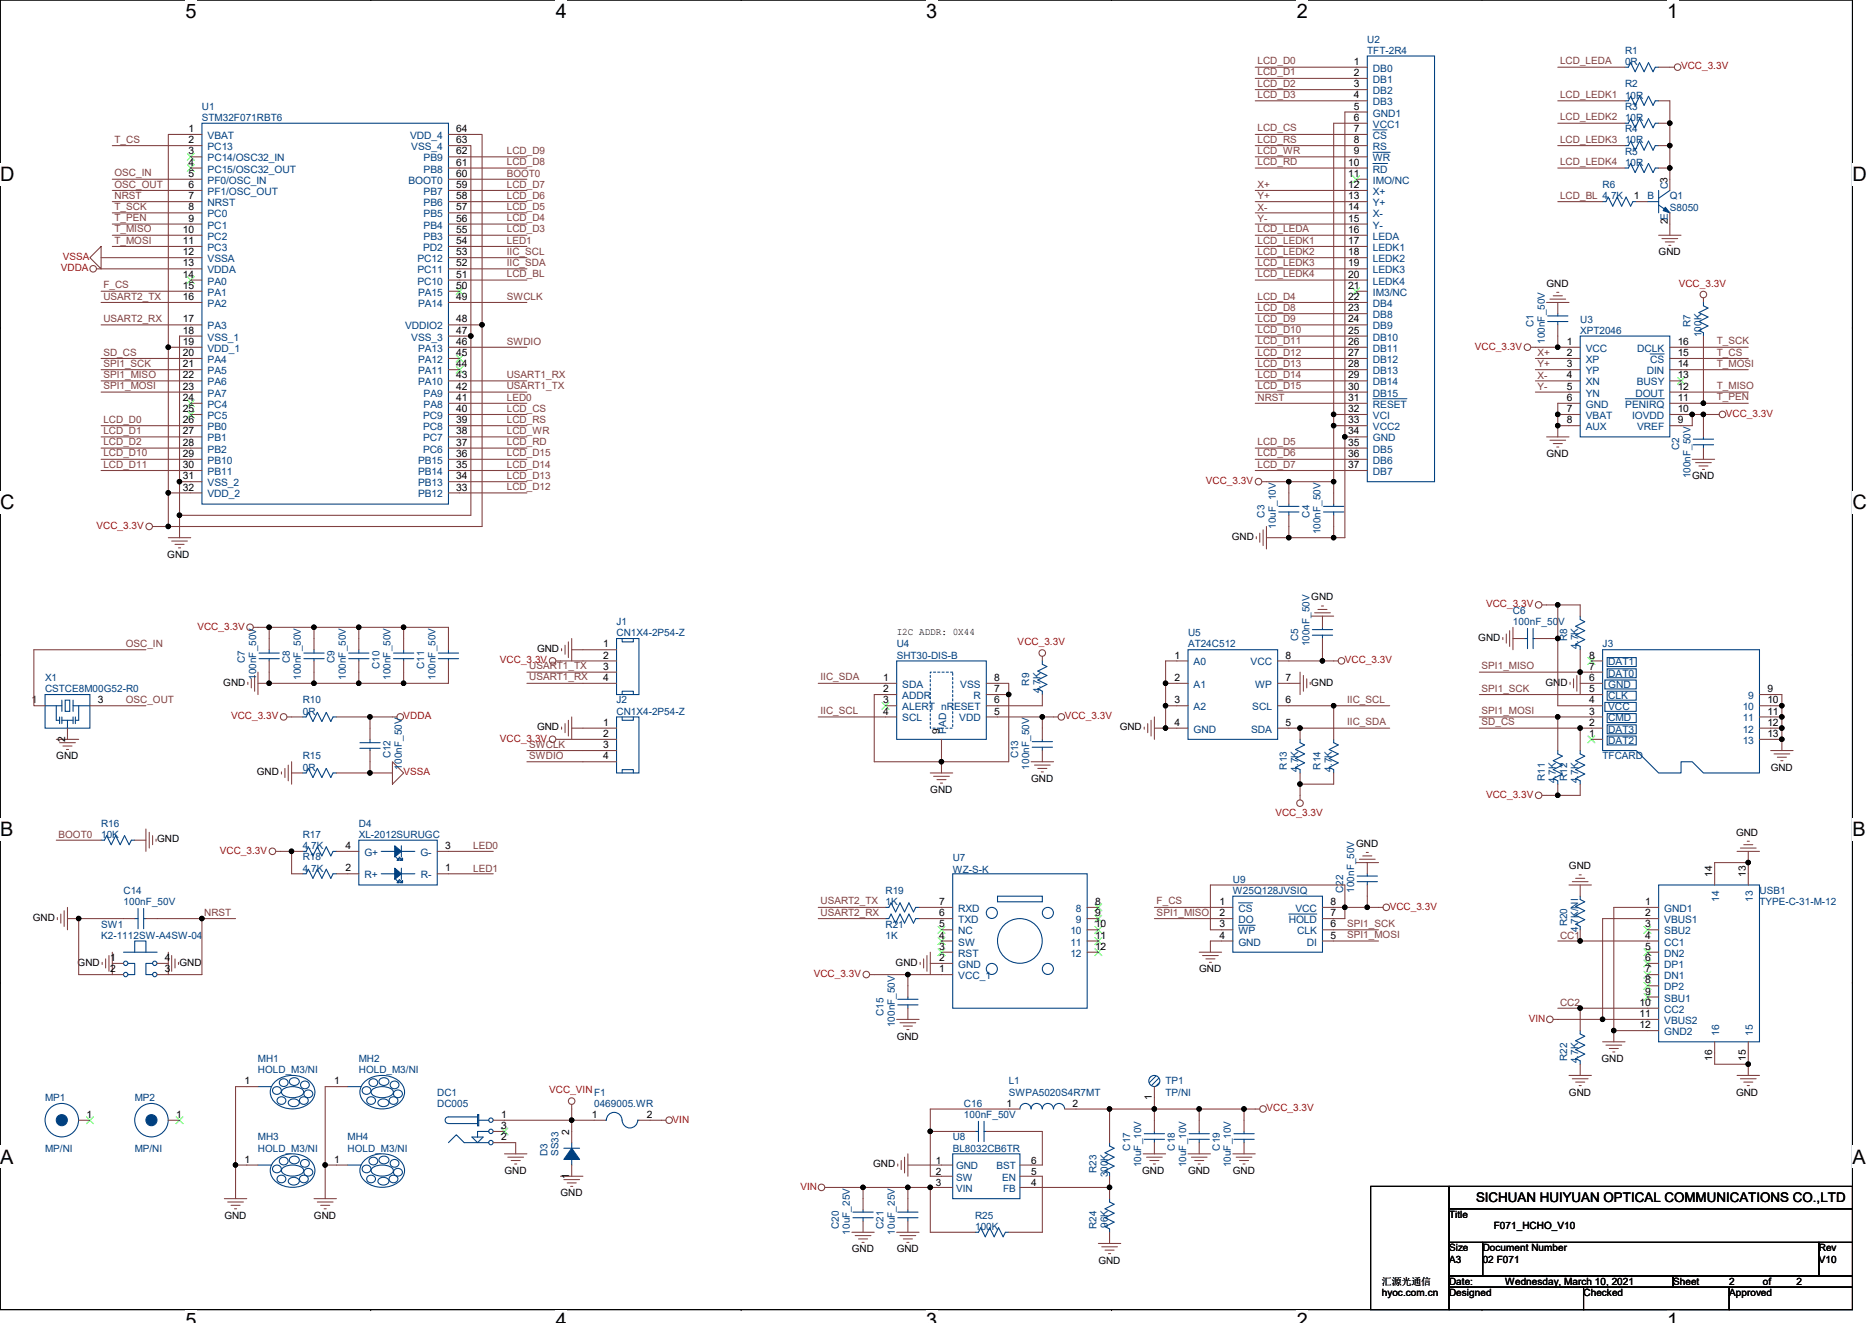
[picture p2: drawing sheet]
<svg xmlns="http://www.w3.org/2000/svg" width="297mm" height="210mm" viewBox="0 0 297 210" stroke-linecap="round" stroke-linejoin="round" font-family="sans-serif">
<defs><g id="words">
<g font-size="3.2">
<text x="29.4" y="2.8">5</text>
<text x="88.2" y="2.8">4</text>
<text x="147" y="2.8">3</text>
<text x="205.8" y="2.8">2</text>
<text x="264.5" y="2.8">1</text>
<text x="0" y="28.8">D</text>
<text x="293.9" y="28.8">D</text>
<text x="0" y="80.8">C</text>
<text x="293.9" y="80.8">C</text>
<text x="0" y="132.7">B</text>
<text x="293.9" y="132.7">B</text>
<text x="0" y="184.7">A</text>
<text x="293.9" y="184.7">A</text>
<text x="29.4" y="210.7">5</text>
<text x="88.2" y="210.7">4</text>
<text x="147" y="210.7">3</text>
<text x="205.8" y="210.7">2</text>
<text x="264.5" y="210.7">1</text>
</g>
<text font-size="2.1" x="234.2" y="190.7">SICHUAN HUIYUAN OPTICAL COMMUNICATIONS CO.,LTD</text>
<g font-size="1.6" fill="#804040">
<text x="199.5" y="10.2">LCD_D0</text>
<text x="199.5" y="12">LCD_D1</text>
<text x="247.5" y="10.2">LCD_LEDA</text>
<text x="199.5" y="13.8">LCD_D2</text>
<text x="199.5" y="15.5">LCD_D3</text>
<text x="247.5" y="15.5">LCD_LEDK1</text>
<text x="18.2" y="22.6">T_CS</text>
<text x="199.5" y="20.9">LCD_CS</text>
<text x="199.5" y="22.6">LCD_RS</text>
<text x="247.5" y="19.1">LCD_LEDK2</text>
<text x="247.5" y="22.6">LCD_LEDK3</text>
<text x="18.2" y="29.8">OSC_OUT</text>
<text x="18.2" y="28">OSC_IN</text>
<text x="80.4" y="28.1">BOOT0</text>
<text x="80.4" y="24.4">LCD_D9</text>
<text x="80.4" y="26.2">LCD_D8</text>
<text x="80.4" y="29.8">LCD_D7</text>
<text x="199.5" y="24.4">LCD_WR</text>
<text x="199.5" y="26.2">LCD_RD</text>
<text x="199.5" y="29.9">X+</text>
<text x="247.5" y="26.2">LCD_LEDK4</text>
<text x="18.2" y="31.6">NRST</text>
<text x="18.2" y="33.3">T_SCK</text>
<text x="18.2" y="35.1">T_PEN</text>
<text x="80.4" y="31.5">LCD_D6</text>
<text x="80.4" y="33.3">LCD_D5</text>
<text x="80.4" y="35.1">LCD_D4</text>
<text x="199.5" y="31.6">Y+</text>
<text x="199.5" y="33.4">X-</text>
<text x="199.5" y="35.2">Y-</text>
<text x="247.5" y="31.5">LCD_BL 4.7K</text>
<text x="18.2" y="36.9">T_MISO</text>
<text x="18.2" y="38.7">T_MOSI</text>
<text x="80.4" y="36.9">LCD_D3</text>
<text x="80.4" y="38.8">LED1</text>
<text x="80.4" y="40.4">IIC_SCL</text>
<text x="199.5" y="36.9">LCD_LEDA</text>
<text x="199.5" y="38.7">LCD_LEDK1</text>
<text x="199.5" y="40.4">LCD_LEDK2</text>
<text x="16.4" y="45.8">F_CS</text>
<text x="16.4" y="47.5">USART2_TX</text>
<text x="80.4" y="42.2">IIC_SDA</text>
<text x="80.4" y="44">LCD_BL</text>
<text x="80.4" y="47.6">SWCLK</text>
<text x="199.5" y="42.2">LCD_LEDK3</text>
<text x="199.5" y="44">LCD_LEDK4</text>
<text x="199.5" y="47.5">LCD_D4</text>
<text x="16.4" y="51.1">USART2_RX</text>
<text x="199.5" y="49.3">LCD_D8</text>
<text x="199.5" y="51.1">LCD_D9</text>
<text x="199.5" y="52.9">LCD_D10</text>
<text x="16.4" y="58.2">SPI1_SCK</text>
<text x="16.4" y="60">SPI1_MISO</text>
<text x="16.4" y="56.4">SD_CS</text>
<text x="80.4" y="54.8">SWDIO</text>
<text x="80.4" y="60">USART1_RX</text>
<text x="199.5" y="54.7">LCD_D11</text>
<text x="199.5" y="56.4">LCD_D12</text>
<text x="199.5" y="58.2">LCD_D13</text>
<text x="199.5" y="60">LCD_D14</text>
<text x="244" y="56.5">X+</text>
<text x="244" y="58.3">Y+</text>
<text x="272.4" y="54.7">T_SCK</text>
<text x="272.4" y="56.4">T_CS</text>
<text x="272.4" y="58.2">T_MOSI</text>
<text x="16.4" y="61.8">SPI1_MOSI</text>
<text x="80.4" y="61.8">USART1_TX</text>
<text x="80.4" y="63.6">LED0</text>
<text x="80.4" y="65.3">LCD_CS</text>
<text x="199.5" y="61.8">LCD_D15</text>
<text x="199.5" y="63.6">NRST</text>
<text x="244" y="60.1">X-</text>
<text x="244" y="61.9">Y-</text>
<text x="272.4" y="61.8">T_MISO</text>
<text x="272.4" y="63.5">T_PEN</text>
<text x="16.4" y="67.1">LCD_D0</text>
<text x="16.4" y="68.9">LCD_D1</text>
<text x="16.4" y="70.7">LCD_D2</text>
<text x="80.4" y="67.1">LCD_RS</text>
<text x="80.4" y="68.9">LCD_WR</text>
<text x="80.4" y="70.7">LCD_RD</text>
<text x="199.5" y="70.7">LCD_D5</text>
<text x="16.4" y="72.4">LCD_D10</text>
<text x="16.4" y="74.2">LCD_D11</text>
<text x="80.4" y="72.4">LCD_D15</text>
<text x="80.4" y="74.2">LCD_D14</text>
<text x="80.4" y="76">LCD_D13</text>
<text x="80.4" y="77.8">LCD_D12</text>
<text x="199.5" y="72.4">LCD_D6</text>
<text x="199.5" y="74.2">LCD_D7</text>
<text x="20" y="102.7">OSC_IN</text>
<text x="84" y="106.2">USART1_TX</text>
<text x="84" y="108">USART1_RX</text>
<text x="130.2" y="108">IIC_SDA</text>
<text x="235.1" y="106.2">SPI1_MISO</text>
<text x="20" y="111.5">OSC_OUT</text>
<text x="130.2" y="113.3">IIC_SCL</text>
<text x="213.8" y="111.5">IIC_SCL</text>
<text x="235.1" y="109.8">SPI1_SCK</text>
<text x="235.1" y="113.3">SPI1_MOSI</text>
<text x="84" y="118.8">SWCLK</text>
<text x="213.8" y="115.1">IIC_SDA</text>
<text x="235.1" y="115.1">SD_CS</text>
<text x="84" y="120.5">SWDIO</text>
<text x="9.3" y="133">BOOT0</text>
<text x="75.1" y="134.8">LED0</text>
<text x="75.1" y="138.3">LED1</text>
<text x="130.2" y="143.6">USART2_TX</text>
<text x="183.5" y="143.6">F_CS</text>
<text x="32.4" y="145.4">NRST</text>
<text x="130.2" y="145.3">USART2_RX</text>
<text x="183.5" y="145.3">SPI1_MISO</text>
<text x="213.8" y="147.1">SPI1_SCK</text>
<text x="213.8" y="148.9">SPI1_MOSI</text>
<text x="247.5" y="149">CC1</text>
<text x="247.5" y="159.7">CC2</text>
</g>
<g font-size="1.6">
<text x="214.8" y="10.3">1</text>
<text x="214.8" y="12.1">2</text>
<text x="214.8" y="13.8">3</text>
<text x="214.8" y="15.6">4</text>
<text x="214.8" y="17.4">5</text>
<text x="29.9" y="21">1</text>
<text x="29.9" y="22.7">2</text>
<text x="72.4" y="22.7">63</text>
<text x="72.4" y="21">64</text>
<text x="214.8" y="19.2">6</text>
<text x="214.8" y="22.7">8</text>
<text x="214.8" y="21">7</text>
<text x="29.9" y="24.5">3</text>
<text x="29.9" y="26.3">4</text>
<text x="29.9" y="28.1">5</text>
<text x="29.9" y="29.8">6</text>
<text x="72.4" y="28.1">60</text>
<text x="72.4" y="29.8">59</text>
<text x="72.4" y="26.3">61</text>
<text x="72.4" y="24.5">62</text>
<text x="213.9" y="28.1">11</text>
<text x="213.9" y="29.8">12</text>
<text x="213.9" y="26.3">10</text>
<text x="214.8" y="24.5">9</text>
<text x="29.9" y="31.6">7</text>
<text x="29.9" y="33.4">8</text>
<text x="29.9" y="35.2">9</text>
<text x="72.4" y="35.2">56</text>
<text x="72.4" y="33.4">57</text>
<text x="72.4" y="31.6">58</text>
<text x="213.9" y="31.6">13</text>
<text x="213.9" y="33.4">14</text>
<text x="213.9" y="35.2">15</text>
<text x="259.3" y="31.6">1</text>
<text x="264.7" y="35.6" transform="rotate(-90 264.7 35.6)">2E</text>
<text x="29" y="37">10</text>
<text x="29" y="38.7">11</text>
<text x="29" y="40.5">12</text>
<text x="72.4" y="38.7">54</text>
<text x="72.4" y="40.5">53</text>
<text x="72.4" y="37">55</text>
<text x="213.9" y="37">16</text>
<text x="213.9" y="38.7">17</text>
<text x="213.9" y="40.5">18</text>
<text x="263.2" y="40.5">GND</text>
<text x="29" y="42.3">13</text>
<text x="29" y="44.1">14</text>
<text x="29" y="45.8">15</text>
<text x="29" y="47.6">16</text>
<text x="72.4" y="44.1">51</text>
<text x="72.4" y="42.3">52</text>
<text x="72.4" y="47.6">49</text>
<text x="72.4" y="45.8">50</text>
<text x="213.9" y="42.3">19</text>
<text x="213.9" y="44.1">20</text>
<text x="213.9" y="45.8">21</text>
<text x="213.9" y="47.6">22</text>
<text x="245.4" y="45.5">GND</text>
<text x="29" y="51.2">17</text>
<text x="29" y="53">18</text>
<text x="72.4" y="51.2">48</text>
<text x="72.4" y="53">47</text>
<text x="213.9" y="49.4">23</text>
<text x="213.9" y="51.2">24</text>
<text x="213.9" y="53">25</text>
<text x="29" y="54.7">19</text>
<text x="29" y="56.5">20</text>
<text x="29" y="58.3">21</text>
<text x="72.4" y="58.3">44</text>
<text x="72.4" y="56.5">45</text>
<text x="72.4" y="54.7">46</text>
<text x="213.9" y="54.7">26</text>
<text x="213.9" y="56.5">27</text>
<text x="213.9" y="58.3">28</text>
<text x="248.6" y="54.7">1</text>
<text x="248.6" y="56.5">2</text>
<text x="248.6" y="58.3">3</text>
<text x="266.2" y="56.5">15</text>
<text x="266.2" y="54.7">16</text>
<text x="266.2" y="58.3">14</text>
<text x="29" y="60.1">22</text>
<text x="29" y="61.8">23</text>
<text x="29" y="63.6">24</text>
<text x="29" y="65.4">25</text>
<text x="72.4" y="65.4">40</text>
<text x="72.4" y="63.6">41</text>
<text x="72.4" y="61.8">42</text>
<text x="72.4" y="60.1">43</text>
<text x="213.9" y="60.1">29</text>
<text x="213.9" y="61.8">30</text>
<text x="213.9" y="65.4">32</text>
<text x="213.9" y="63.6">31</text>
<text x="248.6" y="60.1">4</text>
<text x="248.6" y="61.8">5</text>
<text x="248.6" y="63.6">6</text>
<text x="248.6" y="65.4">7</text>
<text x="266.2" y="61.8">12</text>
<text x="266.2" y="65.4">10</text>
<text x="266.2" y="63.6">11</text>
<text x="266.2" y="60.1">13</text>
<text x="29" y="67.2">26</text>
<text x="29" y="69">27</text>
<text x="29" y="70.7">28</text>
<text x="72.4" y="70.7">37</text>
<text x="72.4" y="69">38</text>
<text x="72.4" y="67.2">39</text>
<text x="213.9" y="67.2">33</text>
<text x="213.9" y="69">34</text>
<text x="213.9" y="70.7">35</text>
<text x="248.6" y="67.2">8</text>
<text x="266.2" y="67.2">9</text>
<text x="29" y="72.5">29</text>
<text x="29" y="74.3">30</text>
<text x="29" y="76.1">31</text>
<text x="29" y="77.9">32</text>
<text x="72.4" y="77.9">33</text>
<text x="72.4" y="76.1">34</text>
<text x="72.4" y="74.3">35</text>
<text x="72.4" y="72.5">36</text>
<text x="213.9" y="72.5">36</text>
<text x="213.9" y="74.3">37</text>
<text x="245.4" y="72.5">GND</text>
<text x="268.5" y="76.1">GND</text>
<text x="26.5" y="88.5">GND</text>
<text x="195.4" y="85.7">GND</text>
<text x="208.1" y="95.3">GND</text>
<text x="142.3" y="100.8">I2C ADDR: 0X44</text>
<text x="234.6" y="101.7">GND</text>
<text x="85.2" y="103.5">GND</text>
<text x="95.7" y="102.7">1</text>
<text x="95.7" y="104.5">2</text>
<text x="95.7" y="106.3">3</text>
<text x="186.4" y="104.5">1</text>
<text x="204" y="104.5">8</text>
<text x="252.2" y="106.3">7</text>
<text x="252.2" y="104.5">8</text>
<text x="5" y="111.6">1</text>
<text x="15.5" y="111.6">3</text>
<text x="35.4" y="108.8">GND</text>
<text x="95.7" y="108.1">4</text>
<text x="140.1" y="108.1">1</text>
<text x="140.1" y="109.9">2</text>
<text x="140.1" y="111.6">3</text>
<text x="140.1" y="113.4">4</text>
<text x="157.8" y="108.1">8</text>
<text x="157.8" y="113.4">5</text>
<text x="157.8" y="111.6">6</text>
<text x="157.8" y="109.9">7</text>
<text x="186.4" y="108.1">2</text>
<text x="186.4" y="111.6">3</text>
<text x="204" y="111.6">6</text>
<text x="204" y="108.1">7</text>
<text x="208.1" y="108.8">GND</text>
<text x="245.2" y="108.8">GND</text>
<text x="252.2" y="113.4">3</text>
<text x="252.2" y="111.6">4</text>
<text x="252.2" y="109.9">5</text>
<text x="252.2" y="108.1">6</text>
<text x="280.4" y="109.9">9</text>
<text x="280.4" y="113.4">11</text>
<text x="280.4" y="111.6">10</text>
<text x="10.3" y="117.7" transform="rotate(-90 10.3 117.7)">2</text>
<text x="85.2" y="115.9">GND</text>
<text x="95.7" y="115.2">1</text>
<text x="95.7" y="117">2</text>
<text x="95.7" y="118.7">3</text>
<text x="149.1" y="116.5" transform="rotate(-90 149.1 116.5)">9</text>
<text x="177.7" y="115.9">GND</text>
<text x="186.4" y="115.2">4</text>
<text x="204" y="115.2">5</text>
<text x="252.2" y="117">1</text>
<text x="252.2" y="115.2">2</text>
<text x="280.4" y="115.2">12</text>
<text x="280.4" y="117">13</text>
<text x="8.9" y="120.5">GND</text>
<text x="40.8" y="123">GND</text>
<text x="95.7" y="120.5">4</text>
<text x="147.6" y="125.9">GND</text>
<text x="163.6" y="124.1">GND</text>
<text x="281" y="122.3">GND</text>
<text x="24.9" y="133.7">GND</text>
<text x="54.8" y="134.7">4</text>
<text x="70.6" y="134.7">3</text>
<text x="215.2" y="134.4">GND</text>
<text x="249" y="138">GND</text>
<text x="275.5" y="132.6">GND</text>
<text x="54.8" y="138.3">2</text>
<text x="70.6" y="138.3">1</text>
<text x="149" y="143.6">7</text>
<text x="173.8" y="143.6">8</text>
<text x="193.5" y="143.6">1</text>
<text x="211.1" y="143.6">8</text>
<text x="261" y="143.6">1</text>
<text x="271.7" y="139.2" transform="rotate(-90 271.7 139.2)">14</text>
<text x="277" y="139.2" transform="rotate(-90 277 139.2)">13</text>
<text x="5.2" y="146.2">GND</text>
<text x="149" y="149">4</text>
<text x="149" y="147.2">5</text>
<text x="149" y="145.4">6</text>
<text x="173.8" y="145.4">9</text>
<text x="173.8" y="147.2">10</text>
<text x="173.8" y="149">11</text>
<text x="193.5" y="145.4">2</text>
<text x="193.5" y="149">4</text>
<text x="193.5" y="147.2">3</text>
<text x="211.1" y="149">5</text>
<text x="211.1" y="145.4">7</text>
<text x="211.1" y="147.2">6</text>
<text x="261" y="145.4">2</text>
<text x="261" y="147.2">3</text>
<text x="261" y="149">4</text>
<text x="12.3" y="153.3">GND</text>
<text x="17.5" y="152.5">1</text>
<text x="17.5" y="154.3">2</text>
<text x="26.2" y="152.5">4</text>
<text x="26.2" y="154.3">3</text>
<text x="28.5" y="153.3">GND</text>
<text x="142.1" y="153.3">GND</text>
<text x="149" y="154.3">1</text>
<text x="149" y="152.5">2</text>
<text x="149" y="150.7">3</text>
<text x="173.8" y="150.7">12</text>
<text x="190.3" y="154.3">GND</text>
<text x="261" y="150.7">5</text>
<text x="261" y="152.5">6</text>
<text x="261" y="154.3">7</text>
<text x="260.2" y="159.6">10</text>
<text x="260.2" y="161.4">11</text>
<text x="261" y="156.1">8</text>
<text x="261" y="157.9">9</text>
<text x="142.3" y="165">GND</text>
<text x="260.2" y="163.2">12</text>
<text x="38.8" y="172.1">1</text>
<text x="53" y="172.1">1</text>
<text x="249" y="173.9">GND</text>
<text x="254.1" y="168.6">GND</text>
<text x="271.7" y="168.4" transform="rotate(-90 271.7 168.4)">16</text>
<text x="275.5" y="173.9">GND</text>
<text x="277" y="168.4" transform="rotate(-90 277 168.4)">15</text>
<text x="13.7" y="177.4">1</text>
<text x="28" y="177.4">1</text>
<text x="79.5" y="177.4">1</text>
<text x="79.5" y="179.2">3</text>
<text x="93.9" y="177.4">1</text>
<text x="102.6" y="177.4">2</text>
<text x="159.7" y="175.6">1</text>
<text x="170.2" y="175.6">2</text>
<text x="182.8" y="174.6" transform="rotate(-90 182.8 174.6)">1</text>
<text x="38.8" y="184.5">1</text>
<text x="53" y="184.5">1</text>
<text x="79.5" y="181">2</text>
<text x="90.3" y="180.1" transform="rotate(-90 90.3 180.1)">2</text>
<text x="138.6" y="185.3">GND</text>
<text x="148.5" y="184.7">1</text>
<text x="163.6" y="184.7">6</text>
<text x="80" y="186.3">GND</text>
<text x="88.9" y="189.9">GND</text>
<text x="90.3" y="187.1" transform="rotate(-90 90.3 187.1)">1</text>
<text x="148.5" y="186.5">2</text>
<text x="148.5" y="188.3">3</text>
<text x="163.6" y="188.3">4</text>
<text x="163.6" y="186.5">5</text>
<text x="181.2" y="186.3">GND</text>
<text x="188.5" y="186.3">GND</text>
<text x="195.6" y="186.3">GND</text>
<text x="35.6" y="193.4">GND</text>
<text x="49.8" y="193.4">GND</text>
<text x="229.9" y="193.3">Title</text>
<text x="237" y="195.1">F071_HCHO_V10</text>
<text x="135.2" y="198.8">GND</text>
<text x="142.3" y="198.8">GND</text>
<text x="174.3" y="200.6">GND</text>
<text x="219.3" y="203.9">汇源光通信</text>
<text x="229.9" y="200.4">A3</text>
<text x="229.9" y="198.6">Size</text>
<text x="229.9" y="203.9">Date:</text>
<text x="235.3" y="200.4">02 F071</text>
<text x="235.3" y="198.6">Document Number</text>
<text x="238.8" y="203.9">Wednesday, March 10, 2021</text>
<text x="265.5" y="203.9">Sheet</text>
<text x="274.4" y="203.9">2</text>
<text x="279.7" y="203.9">of</text>
<text x="285" y="203.9">2</text>
<text x="288.6" y="198.6">Rev</text>
<text x="288.6" y="200.4">V10</text>
<text x="219.3" y="205.7">hyoc.com.cn</text>
<text x="229.9" y="205.7">Designed</text>
<text x="251.3" y="205.7">Checked</text>
<text x="274.4" y="205.7">Approved</text>
</g>
<g font-size="1.6" fill="#004080">
<text x="217" y="6.8">U2</text>
<text x="217" y="8.5">TFT-2R4</text>
<text x="217.8" y="11.4">DB0</text>
<text x="257.8" y="8.5">R1</text>
<text x="257.8" y="10.3">0R</text>
<text x="32" y="17.4">U1</text>
<text x="217.8" y="13.2">DB1</text>
<text x="217.8" y="14.9">DB2</text>
<text x="217.8" y="16.7">DB3</text>
<text x="257.8" y="13.9">R2</text>
<text x="257.8" y="15.6">10R</text>
<text x="257.8" y="17.4">R3</text>
<text x="32" y="19.2">STM32F071RBT6</text>
<text x="32.9" y="22.1">VBAT</text>
<text x="32.9" y="23.8">PC13</text>
<text x="65.1" y="22.1">VDD_4</text>
<text x="65.3" y="23.8">VSS_4</text>
<text x="217.8" y="18.5">GND1</text>
<text x="217.8" y="20.3">VCC1</text>
<text x="217.8" y="22.1">CS</text>
<text x="217.8" y="23.8">RS</text>
<text x="257.8" y="19.2">10R</text>
<text x="257.8" y="21">R4</text>
<text x="257.8" y="22.8">10R</text>
<text x="32.9" y="25.6">PC14/OSC32_IN</text>
<text x="32.9" y="27.4">PC15/OSC32_OUT</text>
<text x="32.9" y="29.2">PF0/OSC_IN</text>
<text x="64.8" y="29.2">BOOT0</text>
<text x="67.2" y="27.4">PB8</text>
<text x="67.2" y="25.6">PB9</text>
<text x="217.8" y="25.6">WR</text>
<text x="217.8" y="27.4">RD</text>
<text x="217.8" y="29.2">IMO/NC</text>
<text x="254.3" y="29.9">R6</text>
<text x="257.8" y="24.5">R5</text>
<text x="257.8" y="26.3">10R</text>
<text x="32.9" y="30.9">PF1/OSC_OUT</text>
<text x="32.9" y="32.7">NRST</text>
<text x="32.9" y="34.5">PC0</text>
<text x="67.2" y="34.5">PB5</text>
<text x="67.2" y="32.7">PB6</text>
<text x="67.2" y="30.9">PB7</text>
<text x="217.8" y="30.9">X+</text>
<text x="217.8" y="32.7">Y+</text>
<text x="217.8" y="34.5">X-</text>
<text x="261.4" y="31.6">B</text>
<text x="264.7" y="30.1" transform="rotate(-90 264.7 30.1)">C3</text>
<text x="265" y="31.6">Q1</text>
<text x="265" y="33.4">S8050</text>
<text x="32.9" y="36.3">PC1</text>
<text x="32.9" y="38.1">PC2</text>
<text x="32.9" y="39.8">PC3</text>
<text x="32.9" y="41.6">VSSA</text>
<text x="66.2" y="41.6">PC12</text>
<text x="67.1" y="39.8">PD2</text>
<text x="67.2" y="38.1">PB3</text>
<text x="67.2" y="36.3">PB4</text>
<text x="217.8" y="36.3">Y-</text>
<text x="217.8" y="38.1">LEDA</text>
<text x="217.8" y="39.8">LEDK1</text>
<text x="217.8" y="41.6">LEDK2</text>
<text x="32.9" y="43.4">VDDA</text>
<text x="32.9" y="45.2">PA0</text>
<text x="32.9" y="46.9">PA1</text>
<text x="66.2" y="45.2">PC10</text>
<text x="66.2" y="43.4">PC11</text>
<text x="66.3" y="46.9">PA15</text>
<text x="217.8" y="43.4">LEDK3</text>
<text x="217.8" y="45.2">LEDK4</text>
<text x="217.8" y="46.9">IM3/NC</text>
<text x="32.9" y="48.7">PA2</text>
<text x="32.9" y="52.3">PA3</text>
<text x="64.3" y="52.3">VDDIO2</text>
<text x="66.3" y="48.7">PA14</text>
<text x="217.8" y="48.7">DB4</text>
<text x="217.8" y="50.5">DB8</text>
<text x="217.8" y="52.3">DB9</text>
<text x="243.3" y="51.9" transform="rotate(-90 243.3 51.9)">C1</text>
<text x="250.7" y="51.2">U3</text>
<text x="250.7" y="53">XPT2046</text>
<text x="268.2" y="51.9" transform="rotate(-90 268.2 51.9)">R7</text>
<text x="270" y="53.5" transform="rotate(-90 270 53.5)">100K</text>
<text x="32.9" y="54.1">VSS_1</text>
<text x="32.9" y="55.8">VDD_1</text>
<text x="32.9" y="57.6">PA4</text>
<text x="32.9" y="59.4">PA5</text>
<text x="65.3" y="54.1">VSS_3</text>
<text x="66.3" y="59.4">PA11</text>
<text x="66.3" y="57.6">PA12</text>
<text x="66.3" y="55.8">PA13</text>
<text x="217.8" y="54.1">DB10</text>
<text x="217.8" y="55.8">DB11</text>
<text x="217.8" y="57.6">DB12</text>
<text x="217.8" y="59.4">DB13</text>
<text x="245.1" y="54.6" transform="rotate(-90 245.1 54.6)">100nF_50V</text>
<text x="251.6" y="55.8">VCC</text>
<text x="251.6" y="57.6">XP</text>
<text x="251.6" y="59.4">YP</text>
<text x="259.8" y="55.8">DCLK</text>
<text x="261.3" y="59.4">DIN</text>
<text x="261.8" y="57.6">CS</text>
<text x="32.9" y="61.2">PA6</text>
<text x="32.9" y="62.9">PA7</text>
<text x="32.9" y="64.7">PC4</text>
<text x="66.3" y="61.2">PA10</text>
<text x="67.2" y="64.7">PA8</text>
<text x="67.2" y="62.9">PA9</text>
<text x="217.8" y="61.2">DB14</text>
<text x="217.8" y="62.9">DB15</text>
<text x="217.8" y="64.7">RESET</text>
<text x="251.6" y="61.2">XN</text>
<text x="251.6" y="62.9">YN</text>
<text x="251.6" y="64.7">GND</text>
<text x="257.9" y="64.7">PENIRQ</text>
<text x="259.5" y="62.9">DOUT</text>
<text x="259.7" y="61.2">BUSY</text>
<text x="32.9" y="66.5">PC5</text>
<text x="32.9" y="68.3">PB0</text>
<text x="32.9" y="70.1">PB1</text>
<text x="32.9" y="71.8">PB2</text>
<text x="67.1" y="71.8">PC6</text>
<text x="67.1" y="70.1">PC7</text>
<text x="67.1" y="68.3">PC8</text>
<text x="67.1" y="66.5">PC9</text>
<text x="217.8" y="66.5">VCI</text>
<text x="217.8" y="68.3">VCC2</text>
<text x="217.8" y="70.1">GND</text>
<text x="217.8" y="71.8">DB5</text>
<text x="251.6" y="66.5">VBAT</text>
<text x="251.6" y="68.3">AUX</text>
<text x="259" y="66.5">IOVDD</text>
<text x="259.8" y="68.3">VREF</text>
<text x="266.4" y="71.5" transform="rotate(-90 266.4 71.5)">C2</text>
<text x="32.9" y="73.6">PB10</text>
<text x="32.9" y="75.4">PB11</text>
<text x="32.9" y="77.2">VSS_2</text>
<text x="66.3" y="77.2">PB13</text>
<text x="66.3" y="75.4">PB14</text>
<text x="66.3" y="73.6">PB15</text>
<text x="217.8" y="73.6">DB6</text>
<text x="217.8" y="75.4">DB7</text>
<text x="268.2" y="75.9" transform="rotate(-90 268.2 75.9)">100nF_50V</text>
<text x="32.9" y="79">VDD_2</text>
<text x="66.3" y="79">PB12</text>
<text x="200.7" y="82.1" transform="rotate(-90 200.7 82.1)">C3</text>
<text x="202.4" y="83.9" transform="rotate(-90 202.4 83.9)">10uF_10V</text>
<text x="207.8" y="82.1" transform="rotate(-90 207.8 82.1)">C4</text>
<text x="209.5" y="84.8" transform="rotate(-90 209.5 84.8)">100nF_50V</text>
<text x="97.8" y="99.2">J1</text>
<text x="97.8" y="101">CN1X4-2P54-Z</text>
<text x="188.5" y="101">U5</text>
<text x="206" y="101.7" transform="rotate(-90 206 101.7)">C5</text>
<text x="240.1" y="97.4">C6</text>
<text x="240.1" y="99.2">100nF_50V</text>
<text x="248.7" y="101.7" transform="rotate(-90 248.7 101.7)">R8</text>
<text x="38.9" y="105.3" transform="rotate(-90 38.9 105.3)">C7</text>
<text x="40.6" y="107.9" transform="rotate(-90 40.6 107.9)">100nF_50V</text>
<text x="46" y="105.3" transform="rotate(-90 46 105.3)">C8</text>
<text x="47.7" y="107.9" transform="rotate(-90 47.7 107.9)">100nF_50V</text>
<text x="53.1" y="105.3" transform="rotate(-90 53.1 105.3)">C9</text>
<text x="54.9" y="107.9" transform="rotate(-90 54.9 107.9)">100nF_50V</text>
<text x="60.2" y="106.2" transform="rotate(-90 60.2 106.2)">C10</text>
<text x="62" y="107.9" transform="rotate(-90 62 107.9)">100nF_50V</text>
<text x="67.3" y="106.2" transform="rotate(-90 67.3 106.2)">C11</text>
<text x="69.1" y="107.9" transform="rotate(-90 69.1 107.9)">100nF_50V</text>
<text x="142.3" y="102.8">U4</text>
<text x="142.3" y="104.5">SHT30-DIS-B</text>
<text x="188.5" y="102.8">AT24C512</text>
<text x="189.4" y="105.6">A0</text>
<text x="198.4" y="105.6">VCC</text>
<text x="207.8" y="102.6" transform="rotate(-90 207.8 102.6)">100nF_50V</text>
<text x="250.4" y="103" transform="rotate(-90 250.4 103)">4.7K</text>
<text x="254.3" y="102.8">J3</text>
<text x="255.2" y="107.4">DAT0</text>
<text x="255.2" y="105.6">DAT1</text>
<text x="7.2" y="108.1">X1</text>
<text x="7.2" y="109.9">CSTCE8M00G52-R0</text>
<text x="48" y="111.7">R10</text>
<text x="48" y="113.4">0R</text>
<text x="97.8" y="111.7">J2</text>
<text x="97.8" y="113.4">CN1X4-2P54-Z</text>
<text x="143.2" y="109.2">SDA</text>
<text x="143.2" y="111">ADDR</text>
<text x="143.2" y="112.7">ALERT nRESET</text>
<text x="152.4" y="109.2">VSS</text>
<text x="154.4" y="111">R</text>
<text x="163.3" y="108.8" transform="rotate(-90 163.3 108.8)">R9</text>
<text x="165.1" y="110.1" transform="rotate(-90 165.1 110.1)">4.7K</text>
<text x="189.4" y="109.2">A1</text>
<text x="189.4" y="112.7">A2</text>
<text x="198.7" y="112.7">SCL</text>
<text x="199.2" y="109.2">WP</text>
<text x="255.2" y="112.7">VCC</text>
<text x="255.2" y="111">CLK</text>
<text x="255.2" y="109.2">GND</text>
<text x="276.5" y="112.7">10</text>
<text x="277.4" y="111">9</text>
<text x="143.2" y="114.5">SCL</text>
<text x="150.1" y="116.5" transform="rotate(-90 150.1 116.5)">PAD</text>
<text x="152.2" y="114.5">VDD</text>
<text x="189.4" y="116.3">GND</text>
<text x="198.5" y="116.3">SDA</text>
<text x="255.2" y="118.1">DAT2</text>
<text x="255.2" y="116.3">DAT3</text>
<text x="255.2" y="114.5">CMD</text>
<text x="276.5" y="114.5">11</text>
<text x="276.5" y="116.3">12</text>
<text x="276.5" y="118.1">13</text>
<text x="48" y="120.5">R15</text>
<text x="48" y="122.3">0R</text>
<text x="62" y="120.4" transform="rotate(-90 62 120.4)">C12</text>
<text x="63.8" y="122.2" transform="rotate(-90 63.8 122.2)">100nF_50V</text>
<text x="161.5" y="120.4" transform="rotate(-90 161.5 120.4)">C13</text>
<text x="163.3" y="122.2" transform="rotate(-90 163.3 122.2)">100nF_50V</text>
<text x="204.2" y="122.2" transform="rotate(-90 204.2 122.2)">R13</text>
<text x="206" y="122.5" transform="rotate(-90 206 122.5)">4.7K</text>
<text x="209.5" y="122.2" transform="rotate(-90 209.5 122.2)">R14</text>
<text x="211.3" y="122.5" transform="rotate(-90 211.3 122.5)">4.7K</text>
<text x="245.1" y="123.9" transform="rotate(-90 245.1 123.9)">R11</text>
<text x="246.9" y="124.3" transform="rotate(-90 246.9 124.3)">4.7K</text>
<text x="248.7" y="123.9" transform="rotate(-90 248.7 123.9)">R12</text>
<text x="250.4" y="124.3" transform="rotate(-90 250.4 124.3)">4.7K</text>
<text x="254.3" y="120.5">TFCARD</text>
<text x="16" y="131.2">R16</text>
<text x="56.9" y="131.2">D4</text>
<text x="16" y="133">10K</text>
<text x="48" y="136.5">R18</text>
<text x="48" y="133">R17</text>
<text x="48" y="134.8">4.7K</text>
<text x="56.9" y="133">XL-2012SURUGC</text>
<text x="57.8" y="135.8">G+</text>
<text x="66.7" y="135.8">G-</text>
<text x="151.2" y="136.7">U7</text>
<text x="19.6" y="141.9">C14</text>
<text x="19.6" y="143.7">100nF_50V</text>
<text x="48" y="138.3">4.7K</text>
<text x="57.8" y="139.4">R+</text>
<text x="66.8" y="139.4">R-</text>
<text x="140.5" y="141.9">R19</text>
<text x="140.5" y="143.7">1K</text>
<text x="151.2" y="138.5">WZ-S-K</text>
<text x="195.6" y="140.1">U9</text>
<text x="195.6" y="141.9">W25Q128JVSIQ</text>
<text x="213.1" y="141.7" transform="rotate(-90 213.1 141.7)">C22</text>
<text x="214.9" y="141.7" transform="rotate(-90 214.9 141.7)">100nF_50V</text>
<text x="272.8" y="143.2" transform="rotate(-90 272.8 143.2)">14</text>
<text x="278.1" y="143.2" transform="rotate(-90 278.1 143.2)">13</text>
<text x="279.2" y="141.9">USB1</text>
<text x="279.2" y="143.7">TYPE-C-31-M-12</text>
<text x="16" y="147.2">SW1</text>
<text x="16" y="149">K2-1112SW-A4SW-04</text>
<text x="140.5" y="147.2">R21</text>
<text x="140.5" y="149">1K</text>
<text x="152.1" y="148.3">NC</text>
<text x="152.1" y="146.5">TXD</text>
<text x="152.1" y="144.7">RXD</text>
<text x="169.8" y="148.3">10</text>
<text x="170.7" y="144.7">8</text>
<text x="170.7" y="146.5">9</text>
<text x="196.5" y="144.7">CS</text>
<text x="196.5" y="146.5">DO</text>
<text x="196.5" y="148.3">WP</text>
<text x="204.5" y="146.5">HOLD</text>
<text x="205.5" y="144.7">VCC</text>
<text x="205.8" y="148.3">CLK</text>
<text x="248.7" y="147" transform="rotate(-90 248.7 147)">R20</text>
<text x="250.4" y="147.9" transform="rotate(-90 250.4 147.9)">4.7K/NI</text>
<text x="264.1" y="144.7">GND1</text>
<text x="264.1" y="146.5">VBUS1</text>
<text x="264.1" y="148.3">SBU2</text>
<text x="152.1" y="155.4">VCC_1</text>
<text x="152.1" y="153.6">GND</text>
<text x="152.1" y="151.8">RST</text>
<text x="152.1" y="150.1">SW</text>
<text x="169.8" y="150.1">11</text>
<text x="169.8" y="151.8">12</text>
<text x="196.5" y="150.1">GND</text>
<text x="207.3" y="150.1">DI</text>
<text x="264.1" y="150.1">CC1</text>
<text x="264.1" y="151.8">DN2</text>
<text x="264.1" y="153.6">DP1</text>
<text x="264.1" y="155.4">DN1</text>
<text x="140.2" y="161.3" transform="rotate(-90 140.2 161.3)">C15</text>
<text x="264.1" y="157.2">DP2</text>
<text x="264.1" y="159">SBU1</text>
<text x="264.1" y="160.7">CC2</text>
<text x="142" y="163" transform="rotate(-90 142 163)">100nF_50V</text>
<text x="264.1" y="162.5">VBUS2</text>
<text x="264.1" y="164.3">GND2</text>
<text x="272.8" y="164.5" transform="rotate(-90 272.8 164.5)">16</text>
<text x="278.1" y="164.5" transform="rotate(-90 278.1 164.5)">15</text>
<text x="40.9" y="168.6">MH1</text>
<text x="40.9" y="170.3">HOLD_M3/NI</text>
<text x="56.9" y="168.6">MH2</text>
<text x="56.9" y="170.3">HOLD_M3/NI</text>
<text x="69.4" y="173.9">DC1</text>
<text x="160.1" y="172.1">L1</text>
<text x="160.1" y="173.9">SWPA5020S4R7MT</text>
<text x="185" y="172.1">TP1</text>
<text x="185" y="173.9">TP/NI</text>
<text x="248.7" y="168.4" transform="rotate(-90 248.7 168.4)">R22</text>
<text x="250.4" y="168.7" transform="rotate(-90 250.4 168.7)">4.7K</text>
<text x="7.2" y="174.8">MP1</text>
<text x="21.4" y="174.8">MP2</text>
<text x="69.4" y="175.7">DC005</text>
<text x="94.3" y="175.7">0469005.WR</text>
<text x="152.9" y="175.7">C16</text>
<text x="152.9" y="177.4">100nF_50V</text>
<text x="7.2" y="182.8">MP/NI</text>
<text x="21.4" y="182.8">MP/NI</text>
<text x="40.9" y="181">MH3</text>
<text x="40.9" y="182.8">HOLD_M3/NI</text>
<text x="55.2" y="181">MH4</text>
<text x="55.2" y="182.8">HOLD_M3/NI</text>
<text x="86.9" y="183.5" transform="rotate(-90 86.9 183.5)">D3</text>
<text x="88.6" y="183.5" transform="rotate(-90 88.6 183.5)">SS33</text>
<text x="151.2" y="181">U8</text>
<text x="151.2" y="182.8">BL8032CB6TR</text>
<text x="151.7" y="185.6">GND</text>
<text x="158.1" y="185.6">BST</text>
<text x="179.3" y="182.6" transform="rotate(-90 179.3 182.6)">C17</text>
<text x="181.1" y="185.3" transform="rotate(-90 181.1 185.3)">10uF_10V</text>
<text x="186.4" y="182.6" transform="rotate(-90 186.4 182.6)">C18</text>
<text x="188.2" y="185.3" transform="rotate(-90 188.2 185.3)">10uF_10V</text>
<text x="193.5" y="182.6" transform="rotate(-90 193.5 182.6)">C19</text>
<text x="195.3" y="185.3" transform="rotate(-90 195.3 185.3)">10uF_10V</text>
<text x="151.7" y="187.4">SW</text>
<text x="151.7" y="189.2">VIN</text>
<text x="159" y="187.4">EN</text>
<text x="159.2" y="189.2">FB</text>
<text x="174" y="186.2" transform="rotate(-90 174 186.2)">R23</text>
<text x="175.8" y="186.9" transform="rotate(-90 175.8 186.9)">300K</text>
<text x="133.1" y="195.1" transform="rotate(-90 133.1 195.1)">C20</text>
<text x="134.9" y="195.9" transform="rotate(-90 134.9 195.9)">10uF_25V</text>
<text x="140.2" y="195.1" transform="rotate(-90 140.2 195.1)">C21</text>
<text x="142" y="195.9" transform="rotate(-90 142 195.9)">10uF_25V</text>
<text x="154.7" y="193.4">R25</text>
<text x="154.7" y="195.2">100K</text>
<text x="174" y="195.1" transform="rotate(-90 174 195.1)">R24</text>
<text x="175.8" y="194.9" transform="rotate(-90 175.8 194.9)">96K</text>
</g>
<g font-size="1.6" fill="#f00">
<text x="266.7" y="11">VCC_3.3V</text>
<text x="10" y="41.3">VSSA</text>
<text x="9.6" y="43">VDDA</text>
<text x="266.4" y="45.5">VCC_3.3V</text>
<text x="234" y="55.5">VCC_3.3V</text>
<text x="273.9" y="66.1">VCC_3.3V</text>
<text x="191.3" y="76.8">VCC_3.3V</text>
<text x="15.3" y="83.9">VCC_3.3V</text>
<text x="31.3" y="99.9">VCC_3.3V</text>
<text x="235.8" y="96.4">VCC_3.3V</text>
<text x="79.3" y="105.3">VCC_3.3V</text>
<text x="161.5" y="102.4">VCC_3.3V</text>
<text x="213.4" y="105.3">VCC_3.3V</text>
<text x="36.7" y="114.2">VCC_3.3V</text>
<text x="64" y="114.2">VDDA</text>
<text x="79.3" y="117.7">VCC_3.3V</text>
<text x="168.9" y="114.2">VCC_3.3V</text>
<text x="64" y="123">VSSA</text>
<text x="202.4" y="129.4">VCC_3.3V</text>
<text x="235.8" y="126.6">VCC_3.3V</text>
<text x="34.9" y="135.5">VCC_3.3V</text>
<text x="220.5" y="144.4">VCC_3.3V</text>
<text x="129.1" y="155">VCC_3.3V</text>
<text x="242.6" y="162.2">VIN</text>
<text x="87.2" y="173.5">VCC_VINF1</text>
<text x="106.7" y="178.2">VIN</text>
<text x="201" y="176.4">VCC_3.3V</text>
<text x="127" y="188.8">VIN</text>
</g>
</g></defs>
<path d="M0 0h293.9v207.9h-293.9z" fill="none" stroke="#000" stroke-width=".17"/>
<g fill="#fff">
<path d="M29.4 0h1.8v3.5h-1.8z"/>
<path d="M29.4 207.9h1.8v2h-1.8z"/>
</g>
<path d="M58.8 0h.1M58.8 207.9h.1" fill="none" stroke="#000" stroke-width=".17"/>
<g fill="#fff">
<path d="M88.2 0h1.8v3.5h-1.8z"/>
<path d="M88.2 207.9h1.8v2h-1.8z"/>
</g>
<path d="M117.6 0h.1M117.6 207.9h.1" fill="none" stroke="#000" stroke-width=".17"/>
<g fill="#fff">
<path d="M147 0h1.7v3.5h-1.7z"/>
<path d="M147 207.9h1.7v2h-1.7z"/>
</g>
<path d="M176.4 0h.1M176.4 207.9h.1" fill="none" stroke="#000" stroke-width=".17"/>
<g fill="#fff">
<path d="M205.8 0h1.7v3.5h-1.7z"/>
<path d="M205.8 207.9h1.7v2h-1.7z"/>
</g>
<path d="M235.2 0h.1M235.2 207.9h.1" fill="none" stroke="#000" stroke-width=".17"/>
<g fill="#fff">
<path d="M264.5 0h1.8v3.5h-1.8z"/>
<path d="M264.5 207.9h1.8v2h-1.8z"/>
<path d="M0 26h2.3v3.5h-2.3z"/>
<path d="M293.9 26h2.3v3.5h-2.3z"/>
<path d="M0 77.9h2.3v3.5h-2.3z"/>
<path d="M293.9 77.9h2.3v3.5h-2.3z"/>
</g>
<path d="M0 52h.1M293.9 52h.1" fill="none" stroke="#000" stroke-width=".17"/>
<g fill="#fff">
<path d="M0 129.9h2.1v3.5h-2.1z"/>
<path d="M293.9 129.9h2.1v3.5h-2.1z"/>
</g>
<path d="M0 103.9h.1M293.9 103.9h.1" fill="none" stroke="#000" stroke-width=".17"/>
<g fill="#fff">
<path d="M0 181.9h2.2v3.5h-2.2z"/>
<path d="M293.9 181.9h2.2v3.5h-2.2z"/>
</g>
<path d="M0 155.9h.1M293.9 155.9h.1M229.9 188.3h64v3.6h-64zM229.9 191.9h64v5.3h-64zM229.9 197.2h5.4v5.3h-5.4zM235.3 197.2h53.3v5.3h-53.3zM288.6 197.2h5.3v5.3h-5.3zM229.9 202.5h35.6v1.8h-35.6zM265.5 202.5h28.4v1.8h-28.4z" fill="none" stroke="#000" stroke-width=".17"/>
<g fill="none" stroke="#804040" stroke-width=".17">
<path d="M265 10.7h.7M16 39.1v3.6l-1.7-1.8zM263.2 37.3h3.5M263.7 37.9h2.5M264.2 38.4h1.5M264.8 38.9h.3M15.3 42.7h.7M242.9 55.1h.7M245.4 48h3.6M245.9 47.5h2.5M246.5 46.9h1.4M247 46.4h.4"/>
<path d="M270.3 47.3v.7M200.2 76.5h.8M245.4 69.3h3.6M245.9 69.9h2.5M246.5 70.4h1.4M247 71h.4M268.5 72.9h3.6M269 73.4h2.5M269.6 74h1.4M270.1 74.5h.4M272.1 65.8h.7M24.2 83.6h.7"/>
<path d="M26.7 85.3h3.6M27.2 85.9h2.5M27.8 86.4h1.4M28.3 87h.4M40.2 99.6h.7M199.3 85.2v.3M199.9 84.6v1.5M200.4 84.1v2.5M201 83.6v3.5M208.1 97.8h3.5M208.6 97.3h2.5M209.1 96.7h1.5"/>
<path d="M209.7 96.2h.3M240.1 99.6v3.5M244.7 96h.7M8.9 117.3h3.6M9.5 117.9h2.5M10 118.4h1.4M10.5 119h.4M39.3 108.3v.3M39.9 107.7v1.5M40.4 107.2v2.5M40.9 106.7v3.5M45.5 113.8h.8"/>
<path d="M62.3 113.8h.7M88.2 117.3h.7M88.2 104.9h.7M89.1 115.4v.3M89.1 103v.3M89.7 114.9v1.4M89.7 102.4v1.4M90.2 114.3v2.5M90.2 101.9v2.5M90.7 113.8v3.5M90.7 101.3v3.6M165.4 104.2v.7"/>
<path d="M167.2 113.8h.7M181.6 115.4v.3M182.1 114.9v1.4M182.6 114.3v2.5M183.2 113.8v3.5M206.3 106.7v3.5M206.8 107.2v2.5M207.3 107.7v1.5M207.9 108.3v.3M211.6 104.9h.7M238.5 101.2v.3M239 100.6v1.5"/>
<path d="M239.5 100.1v2.5M249.1 108.3v.3M249.7 107.7v1.5M250.2 107.2v2.5M250.7 106.7v3.5M281 119.1h3.5M281.5 119.7h2.5M23.2 131.6v3.5M23.7 132.1v2.5M24.2 132.6v1.5M24.8 133.2v.3M43.8 135.1h.7"/>
<path d="M44.7 122.5v.4M45.2 122v1.4M45.7 121.4v2.5M46.3 120.9v3.6M62.3 120.9l1.7 1.8-1.7 1.8zM147.6 122.7h3.6M148.1 123.2h2.5M148.7 123.7h1.4M149.2 124.3h.4M163.6 120.9h3.6M164.1 121.4h2.5M164.7 122h1.4"/>
<path d="M165.2 122.5h.4M206.3 126.2v.8M215.2 136.9h3.5M215.7 136.4h2.5M216.2 135.8h1.5M216.8 135.3h.3M244.7 126.2h.7M249.5 139.9h2.5M250 139.4h1.5M250.6 138.9h.3M275.6 135.1h3.6M276.2 134.6h2.5"/>
<path d="M276.7 134.1h1.4M277.2 133.5h.4M282 120.2h1.5M282.6 120.7h.3M9.1 145.6v.4M9.6 145.1v1.4M10.2 144.5v2.5M10.7 144v3.6M16.2 152.7v.4M16.8 152.2v1.4M17.3 151.7v2.5M17.8 151.1v3.6"/>
<path d="M26.7 151.1v3.6M27.2 151.7v2.5M27.8 152.2v1.4M28.3 152.7v.4M138 154.7h.7M146 152.7v.4M146.6 152.2v1.4M147.1 151.7v2.5M147.6 151.1v3.6M190.3 151.1h3.5M190.8 151.7h2.5M191.3 152.2h1.5"/>
<path d="M191.9 152.7h.3M218.7 144h.8M249 140.5h3.5M90.7 175.3v.7M104.9 177.8h.8M142.3 161.8h3.5M142.8 162.3h2.5M143.3 162.9h1.5M143.9 163.4h.3M199.2 176h.7M246.5 161.8h.7M249 170.7h3.5"/>
<path d="M249.5 171.2h2.5M250 171.7h1.5M250.6 172.3h.3M254.3 165.4h3.5M254.8 165.9h2.5M255.4 166.4h1.4M255.9 167h.3M275.6 170.7h3.6M276.2 171.2h2.5M276.7 171.7h1.4M277.2 172.3h.4M35.6 190.2h3.6"/>
<path d="M36.1 190.8h2.5M36.7 191.3h1.4M37.2 191.9h.3M49.8 190.2h3.6M50.4 190.8h2.4M50.9 191.3h1.4M51.4 191.9h.4M80 183.1h3.6M80.6 183.7h2.5M81.1 184.2h1.4M81.7 184.7h.3M88.9 186.7h3.6"/>
<path d="M89.5 187.2h2.5M90 187.7h1.4M90.5 188.3h.4M130.9 188.5h.7M135.2 195.6h3.5M135.7 196.1h2.5M136.2 196.6h1.5M136.8 197.2h.3M142.3 195.6h3.5M142.4 184.7v.4M142.8 196.1h2.5M143 184.2v1.4"/>
<path d="M143.3 196.6h1.5M143.5 183.7v2.5M143.9 197.2h.3M144.1 183.1v3.6M174.3 197.4h3.5M174.8 197.9h2.5M175.3 198.4h1.5M175.9 199h.3M181.4 183.1h3.6M181.9 183.7h2.5M182.5 184.2h1.4M183 184.7h.3"/>
<path d="M188.5 183.1h3.6M189 183.7h2.5M189.6 184.2h1.4M190.1 184.7h.4M195.6 183.1h3.6M196.1 183.7h2.5M196.7 184.2h1.4M197.2 184.7h.4"/>
<circle cx="266.2" cy="10.7" r=".52"/>
<circle cx="14.8" cy="42.7" r=".52"/>
<circle cx="242.4" cy="55.1" r=".52"/>
<circle cx="270.3" cy="46.7" r=".52"/>
<circle cx="199.7" cy="76.4" r=".52"/>
<circle cx="273.3" cy="65.8" r=".52"/>
<circle cx="23.7" cy="83.6" r=".52"/>
<circle cx="39.7" cy="99.6" r=".52"/>
<circle cx="244.1" cy="96" r=".52"/>
<circle cx="45" cy="113.8" r=".52"/>
<circle cx="63.5" cy="113.8" r=".52"/>
<circle cx="87.7" cy="104.9" r=".52"/>
<circle cx="87.7" cy="117.3" r=".52"/>
<circle cx="165.4" cy="103.6" r=".52"/>
<circle cx="168.4" cy="113.8" r=".52"/>
<circle cx="212.9" cy="104.9" r=".52"/>
<circle cx="43.2" cy="135.1" r=".52"/>
<circle cx="206.3" cy="127.5" r=".52"/>
<circle cx="244.1" cy="126.2" r=".52"/>
<circle cx="137.5" cy="154.7" r=".52"/>
<circle cx="220" cy="144" r=".52"/>
<circle cx="90.7" cy="174.8" r=".52"/>
<circle cx="106.2" cy="177.8" r=".52"/>
<circle cx="200.4" cy="176" r=".52"/>
<circle cx="245.9" cy="161.8" r=".52"/>
<circle cx="130.3" cy="188.5" r=".52"/>
</g>
<path d="M217.9 188.6h11.7v10.7h-11.7z" fill="#fff"/>
<path d="M217.5 188.3h12.4v19.6h-12.4zM229.9 188.3h64v3.6h-64zM229.9 191.9h64v5.3h-64zM229.9 197.2h5.4v5.3h-5.4zM235.3 197.2h53.3v5.3h-53.3zM288.6 197.2h5.3v5.3h-5.3zM229.9 204.3h21.4v3.6h-21.4zM229.9 202.5h35.6v1.8h-35.6zM251.3 204.3h23.1v3.6h-23.1zM265.5 202.5h28.4v1.8h-28.4zM274.4 204.3h19.5v3.6h-19.5z" fill="none" stroke="#000" stroke-width=".17"/>
<path d="M217.9 188.6h11.7v10.7h-11.7z" fill="#fff"/>
<path d="M217.5 188.3h12.4v19.6h-12.4zM229.9 188.3h64v3.6h-64zM229.9 191.9h64v5.3h-64zM229.9 197.2h5.4v5.3h-5.4zM235.3 197.2h53.3v5.3h-53.3zM288.6 197.2h5.3v5.3h-5.3zM229.9 204.3h21.4v3.6h-21.4zM229.9 202.5h35.6v1.8h-35.6zM251.3 204.3h23.1v3.6h-23.1zM265.5 202.5h28.4v1.8h-28.4zM274.4 204.3h19.5v3.6h-19.5z" fill="none" stroke="#000" stroke-width=".17"/>
<path d="M217.9 188.6h11.7v10.7h-11.7z" fill="#fff"/>
<path d="M217.5 188.3h12.4v19.6h-12.4zM229.9 204.3h21.4v3.6h-21.4zM251.3 204.3h23.1v3.6h-23.1zM274.4 204.3h19.5v3.6h-19.5z" fill="none" stroke="#000" stroke-width=".17"/>
<g fill="none" stroke="#004080" stroke-width=".17">
<path d="M217 8.9h10.6v67.6h-10.6zM257.8 10.7h.6l.3-.8 .8 1.5 .7-1.5 .7 1.5 .7-1.5 .7 1.5 .4-.7h.5M257.8 16h.6l.3-.7 .8 1.4 .7-1.4 .7 1.4 .7-1.4 .7 1.4 .4-.7h.5M254.3 32h.5l.4-.7 .7 1.4 .7-1.4 .7 1.4 .7-1.4 .7 1.4 .4-.7h.5M257.8 26.7h.6l.3-.7 .8 1.4 .7-1.4 .7 1.4 .7-1.4 .7 1.4 .4-.7h.5M261.4 32h1.8M263.2 30.2v3.6M263.2 32.5l1.8 1.3M265 30.2l-1.8 1.3M245.6 51h3.2M245.6 50.1h3.2M247.2 49.8v.3"/>
<path d="M247.2 51v.6M270.3 48v.5l.7 .4-1.4 .7 1.4 .7-1.4 .7 1.4 .7-1.4 .8 .7 .3v.5M268.7 70.6h3.2M268.7 69.7h3.2M270.3 69.3v.4M270.3 70.6v.5M202.9 81.3h3.2M202.9 80.4h3.2M204.5 80v.4M204.5 81.3v.5M208.2 99.9h3.3M209.8 99.6v.3"/>
<path d="M210 81.3h3.2M210 80.4h3.2M211.6 80v.4M211.6 81.3v.5M7.2 110.2h7.1v5.4h-7.1zM7.2 112h2.6M8.9 112v2.3h.6M9.5 113.8v1.1M9.8 114.3h1.8M9.8 111.1v1.8M9.8 113.8v1.1M10.3 111.1h.8v1.8h-.8z"/>
<path d="M10.7 114.3v1.3M11.6 111.1v1.8M11.6 113.8v1.1M11.6 112h2.7M12 113.8v1.1M12.5 112v2.3h-.5M48 113.8h.6l.3-.7 .8 1.4 .7-1.4 .7 1.4 .7-1.4 .7 1.4 .3-.7h.6M55.3 103.7h3.2M55.3 104.5h3.2M56.9 104.5v.4M56.9 103.1v.6M62.4 103.7h3.3"/>
<path d="M62.4 104.5h3.3M64 104.5v.4M64 103.1v.6M69.6 103.7h3.2M69.6 104.5h3.2M71.2 104.5v.4M71.2 103.1v.6M97.8 101.3h3.6v8.9h-3.6zM98.7 101.3v.6h1.8v-.6M98.7 110.2v-.5h1.8v.5M142.3 104.9h14.2v12.4h-14.2zM163.8 118.6h3.2"/>
<path d="M163.8 117.7h3.2M165.4 104.9v.5l.7 .4-1.4 .7 1.4 .7-1.4 .7 1.4 .7-1.4 .7 .7 .4v.5M165.4 117.3v.4M165.4 118.6v.5M188.5 103.1h14.2v14.2h-14.2zM208.2 100.8h3.3M209.8 100.8v.5M254.3 103.1h24.9v19.6h-8.9l-1.8-1.8h-1.8v1.8h-3.5l-3.6-3.6h-5.3zM254.7 107.9h4.9v1.4h-4.9zM254.7 111.5h4.9v1.4h-4.9zM255 104.4h4.6v1.4h-4.6zM255 106.2h4.6v1.4h-4.6z"/>
<path d="M255 109.7h4.6v1.4h-4.6zM255 113.3h4.6v1.4h-4.6zM255 115h4.6v1.5h-4.6zM255 116.8h4.6v1.4h-4.6zM48 122.7h.6l.3-.7 .8 1.4 .7-1.4 .7 1.4 .7-1.4 .7 1.4 .3-.7h.6M48 138.7h.6l.3-.7 .8 1.4 .7-1.4 .7 1.4 .7-1.4 .7 1.4 .3-.7h.6M151.2 138.7h21.3v21.3h-21.3zM19.6 151.1h5.3M20.3 152.9h1.1v1.8h-1.1M21.4 151.1v-1.7h1.8v1.7M24.2 152.9h-1v1.8h1M140.5 144h.5l.4-.7 .7 1.4 .7-1.4 .7 1.4 .7-1.4 .7 1.4 .4-.7h.5"/>
<path d="M140.5 145.8h.5l.4-.7 .7 1.4 .7-1.4 .7 1.4 .7-1.4 .7 1.4 .4-.7h.5M158.3 142.2h7.1v.9h-7.1zM250.7 142.2v.6l.8 .3-1.5 .7 1.5 .7-1.5 .8 1.5 .7-1.5 .7 .7 .3v.6M263.2 140.5h16v24.9h-16zM71.1 177.3a.52 .52 0 0 0-.5 .5 .52 .52 0 0 0 .5 .5M71.2 177.3h4.6M71.2 178.3h4.6M75.8 176.9h.2v1.8h-.2zM76 177.8h1.6M77.6 179.6h-1.8v.9M98.7 177.8a1.24 1.24 0 0 0-1.2-1.2 1.24 1.24 0 0 0-1.3 1.2h-.1M98.7 177.8a1.24 1.24 0 0 0 1.3 1.2 1.24 1.24 0 0 0 1.2-1.2"/>
<path d="M101.2 177.8h.2M154.7 179.6h.6M155.3 178v3.2M156.1 178v3.2M156.1 179.6h.4M181.6 179.9h3.2M183.2 179.6v.3M188.7 179.9h3.2M190.3 179.6v.3M195.8 179.9h3.2M197.4 179.6v.3M71.2 181.4l1.2-1.3 1.3 1.3h3.9"/>
<path d="M74.9 180.5h1.8l-.9 .9zM89.5 182.2h2.5M90.7 181.4v.8M90.7 184v.9M135.3 193.3h3.3M135.3 192.4h3.3M136.9 192v.4M136.9 193.3v.5M176.1 190.2v.6l.7 .3-1.5 .8 1.5 .7-1.5 .7 1.5 .7-1.5 .7 .8 .4v.5M176.1 181.4v.5l.7 .3-1.5 .8 1.5 .7-1.5 .7 1.5 .7-1.5 .7 .8 .4v.5M181.6 180.8h3.2M183.2 180.8v.6"/>
<path d="M188.7 180.8h3.2M190.3 180.8v.6M195.8 180.8h3.2M197.4 180.8v.6"/>
<circle cx="19.9" cy="152.9" r=".35"/>
<circle cx="19.9" cy="154.7" r=".35"/>
<circle cx="24.6" cy="152.9" r=".35"/>
<circle cx="24.6" cy="154.7" r=".35"/>
<circle cx="157.4" cy="144.9" r=".88"/>
<circle cx="157.4" cy="153.8" r=".88"/>
<circle cx="161.8" cy="149.3" r="3.5"/>
<circle cx="166.3" cy="153.8" r=".88"/>
<circle cx="166.3" cy="144.9" r=".88"/>
<circle cx="24" cy="177.8" r="2.66"/>
<circle cx="77.9" cy="177.8" r=".35"/>
<circle cx="77.9" cy="179.6" r=".35"/>
<circle cx="77.9" cy="181.3" r=".35"/>
</g>
<g fill="none" stroke="#804040" stroke-width=".17">
<path d="M215.2 10.7h1.8M215.2 12.4h1.8M215.2 14.2h1.8M215.2 16h1.8M215.2 17.8h1.8M215.2 19.6h1.8M257.8 10.7h.1M257.8 16h.1M263.2 10.7h.1M263.2 16h.1M215.2 21.3h1.8M215.2 23.1h1.8"/>
<path d="M215.2 24.9h1.8M215.2 26.7h1.8M215.2 28.4h1.8M215.2 30.2h1.8M215.2 32h1.8M215.2 33.8h1.8M215.2 35.6h1.8M215.2 37.3h1.8M215.2 39.1h1.8M254.3 32h.1M257.8 26.7h.1M259.6 32h1.8"/>
<path d="M259.6 32h.1M263.2 26.7h.1M265 33.8v1.8M265 28.4v1.8M215.2 40.9h1.8M215.2 42.7h1.8M215.2 44.4h1.8M215.2 46.2h1.8M215.2 48h1.8M215.2 49.8h1.8M215.2 51.6h1.8M215.2 53.3h1.8"/>
<path d="M215.2 55.1h1.8M215.2 56.9h1.8M215.2 58.7h1.8M247.2 48v1.8M247.2 51.6v1.7M270.3 48h.1M270.3 53.3h.1M204.5 78.2v1.8M211.6 78.2v1.8M215.2 60.5h1.8M215.2 62.2h1.8M215.2 64h1.8"/>
<path d="M215.2 65.8h1.8M215.2 67.6h1.8M215.2 69.3h1.8M215.2 71.1h1.8M215.2 72.9h1.8M215.2 74.7h1.8M270.3 67.6v1.7M270.3 71.1v1.8M204.5 81.8v1.8M209.8 97.8v1.8M211.6 81.8v1.8M7.2 112h.1"/>
<path d="M10.7 115.6h.1M14.3 112h.1M48 113.8h.1M53.4 113.8h.1M56.9 104.9v1.8M56.9 101.3v1.8M64 104.9v1.8M64 101.3v1.8M71.2 104.9v1.8M71.2 101.3v1.8M92.5 103.1h5.3M92.5 104.9h5.3"/>
<path d="M92.5 106.7h5.3M92.5 108.5h5.3M140.5 108.5h1.8M140.5 110.2h1.8M140.5 112h1.8M140.5 113.8h1.8M149.4 117.3v1.8M156.5 113.8h1.8M156.5 112h1.8M156.5 110.2h1.8M156.5 108.5h1.8M165.4 115.6v1.7"/>
<path d="M165.4 119.1v1.8M165.4 104.9h.1M165.4 110.2h.1M186.7 104.9h1.8M186.7 108.5h1.8M186.7 112h1.8M186.7 115.6h1.8M202.7 115.6h1.8M202.7 112h1.8M202.7 108.5h1.8M202.7 104.9h1.8M209.8 101.3v1.8"/>
<path d="M252.5 117.3h1.8M252.5 115.6h1.8M252.5 113.8h1.8M252.5 112h1.8M252.5 110.2h1.8M252.5 108.5h1.8M252.5 106.7h1.8M252.5 104.9h1.8M279.2 113.8h1.8M279.2 115.6h1.8M279.2 117.3h1.8M279.2 112h1.8"/>
<path d="M279.2 110.2h1.8M48 138.7h.1M48 122.7h.1M53.4 138.7h.1M53.4 122.7h.1M272.1 138.7v1.8M277.4 138.7v1.8M17.8 152.9h1.8M17.8 154.7h1.8M24.9 152.9h1.8M24.9 154.7h1.8M140.5 144h.1"/>
<path d="M140.5 145.8h.1M145.8 144h.1M145.8 145.8h.1M149.4 154.7h1.8M149.4 152.9h1.8M149.4 151.1h1.8M149.4 149.4h1.8M149.4 147.6h1.8M149.4 145.8h1.8M149.4 144h1.8M172.5 144h1.8M172.5 145.8h1.8"/>
<path d="M172.5 147.6h1.8M172.5 149.4h1.8M172.5 151.1h1.8M250.7 142.2h.1M250.7 147.6h.1M261.4 144h1.8M261.4 145.8h1.8M261.4 147.6h1.8M261.4 149.4h1.8M261.4 151.1h1.8M261.4 152.9h1.8M261.4 154.7h1.8"/>
<path d="M261.4 156.5h1.8M261.4 158.2h1.8M26.7 177.8h1.8M78.3 177.8h1.7M78.3 179.6h1.7M90.7 179.6v1.8M94.3 177.8h1.8M101.4 177.8h1.8M152.9 179.6h1.8M156.5 179.6h1.8M183.2 177.8v1.8M190.3 177.8v1.8"/>
<path d="M197.4 177.8v1.8M261.4 160h1.8M261.4 161.8h1.8M261.4 163.6h1.8M272.1 165.4v1.7M277.4 165.4v1.7M78.3 181.4h1.7M90.7 184.9v1.8M136.9 190.2v1.8M136.9 193.8v1.8M176.1 190.2h.1M176.1 195.6h.1"/>
<path d="M176.1 181.4h.1M176.1 186.7h.1M183.2 181.4v1.7M190.3 181.4v1.7M197.4 181.4v1.7"/>
</g>
<g fill="#004080" stroke="#004080" stroke-width=".17">
<path d="M90.7 182.2l1.3 1.8h-2.5z" fill-rule="evenodd"/>
<path d="M264.2 32.9l.8 .9-1.1-.4z" fill-rule="evenodd"/>
<circle cx="24" cy="177.8" r=".88"/>
</g>
<g fill="none" stroke="#0f0" stroke-width=".16">
<path d="M214.6 27.9l1.1 1.1M215.7 27.9l-1.1 1.1M214.6 45.7l1.1 1.1M215.7 45.7l-1.1 1.1M140 111.5l1.1 1.1M141 111.5l-1 1.1M252 116.8l1.1 1.1M252 104.4l1.1 1.1M253 116.8l-1 1.1M253 104.4l-1 1.1M148.9 150.6l1 1.1M148.9 148.8l1 1.1"/>
<path d="M148.9 147l1 1.1M149.9 150.6l-1.1 1.1M149.9 148.8l-1.1 1.1M149.9 147l-1.1 1.1M173.8 143.5l1 1.1M173.8 145.3l1 1M173.8 147l1 1.1M173.8 148.8l1 1.1M173.8 150.6l1 1.1M174.8 143.5l-1.1 1.1M174.8 145.3l-1.1 1M174.8 147l-1.1 1.1"/>
<path d="M174.8 148.8l-1.1 1.1M174.8 150.6l-1.1 1.1M260.9 147l1.1 1.1M260.9 150.6l1.1 1.1M260.9 152.4l1.1 1.1M260.9 154.2l1.1 1M260.9 155.9l1.1 1.1M260.9 157.7l1.1 1.1M261.9 147l-1 1.1M261.9 150.6l-1 1.1M261.9 152.4l-1 1.1M261.9 154.2l-1 1"/>
<path d="M261.9 155.9l-1 1.1M261.9 157.7l-1 1.1M28 177.3l1 1.1M29 177.3l-1.1 1.1M79.5 179l1.1 1.1M80.6 179l-1.1 1.1"/>
</g>
<path d="M217.8 20.6h2.3M217.8 24.2h2.8M217.8 26h2.4M217.8 63.3h5.4" fill="none" stroke="#004080" stroke-width=".16"/>
<path d="M147.6 106.7h3.6v8.9h-3.6z" fill="none" stroke="#004080" stroke-width=".17" stroke-dasharray=".3 .3"/>
<circle cx="183.2" cy="171.6" r=".88" fill="#fff"/>
<g fill="#004080" stroke="#004080" stroke-width=".17">
<path d="M62.6 137.8l1.1 .9-1.1 .9z" fill-rule="evenodd"/>
<path d="M63.9 139.7v.4h-.4z" fill-rule="evenodd"/>
<path d="M63.3 139.7v.4h-.3z" fill-rule="evenodd"/>
<path d="M62.6 134.2l1.1 .9-1.1 .9z" fill-rule="evenodd"/>
<path d="M63.5 136.5l.4-.3v.3z" fill-rule="evenodd"/>
<path d="M63.3 136.2v.3h-.3z" fill-rule="evenodd"/>
<circle cx="183.2" cy="171.6" r=".88"/>
<circle cx="9.8" cy="177.8" r=".88"/>
</g>
<g fill="none" stroke="#804040" stroke-width=".17">
<path d="M199.2 10.7h16M199.2 12.4h16M199.2 14.2h16M199.2 16h16M215.2 17.8h-1.8v51.5M215.2 19.6h-3.6v46.2M247.2 10.7h10.6M247.2 16h10.6M247.2 19.6h10.6M257.8 19.6h.1M263.2 10.7h1.8M263.2 16h1.8v3.6"/>
<path d="M263.2 19.6h1.8M263.2 19.6h.1M265 19.6v3.5M17.8 23.1h14.2M17.8 28.4h14.2M17.8 30.2h14.2M17.8 32h14.2M17.8 33.8h14.2M17.8 35.6h14.2M17.8 37.3h14.2M17.8 39.1h14.2M30.3 24.9h1.7"/>
<path d="M30.3 26.7h1.7M32 21.3h-5.3v33.8M71.2 39.1h12.4M71.2 37.3h12.4M71.2 35.6h12.4M71.2 33.8h12.4M71.2 32h12.4M71.2 30.2h12.4M71.2 28.4h12.4M71.2 26.7h12.4M71.2 24.9h12.4M71.2 23.1h3.5v30.2"/>
<path d="M71.2 21.3h5.3v30.3M199.2 21.3h16M199.2 23.1h16M199.2 24.9h16M199.2 26.7h16M199.2 30.2h16M199.2 32h16M199.2 33.8h16M199.2 35.6h16M199.2 37.3h16M199.2 39.1h16M247.2 32h7.1"/>
<path d="M247.2 23.1h10.6M247.2 26.7h10.6M257.8 23.1h.1M263.2 23.1h1.8M263.2 26.7h1.8M263.2 23.1h.1M265 23.1v3.6M265 26.7v1.7M265 35.6v1.7M16 40.9h16M16 42.7h16M16 46.2h16"/>
<path d="M16 48h16M16 51.6h16M16 56.9h16M16 58.7h16M26.7 55.1h5.3M26.7 55.1v23.1M30.3 44.4h1.7M32 53.3h-3.5v23.2M71.2 58.7h1.7M71.2 56.9h1.7M71.2 55.1h12.4M71.2 53.3h3.5v28.5h-46.2"/>
<path d="M71.2 51.6h5.3M71.2 48h12.4M71.2 46.2h1.7M71.2 44.4h12.4M71.2 42.7h12.4M71.2 40.9h12.4M76.5 51.6v32h-49.8v-5.4h5.3M199.2 40.9h16M199.2 42.7h16M199.2 44.4h16M199.2 48h16M199.2 49.8h16"/>
<path d="M199.2 51.6h16M199.2 53.3h16M199.2 55.1h16M199.2 56.9h16M199.2 58.7h16M243.6 56.9h7.1M243.6 58.7h7.1M243.6 55.1h3.6M247.2 55.1h3.5M247.2 53.3v1.8M265 58.7h12.4M265 56.9h12.4"/>
<path d="M265 55.1h12.4M270.3 53.3v10.7M16 60.5h16M16 62.2h16M16 67.6h16M16 69.3h16M16 71.1h16M16 72.9h16M16 74.7h16M30.3 64h1.7M30.3 65.8h1.7M32 76.5h-3.5v5.3"/>
<path d="M71.2 78.2h12.4M71.2 76.5h12.4M71.2 74.7h12.4M71.2 72.9h12.4M71.2 71.1h12.4M71.2 69.3h12.4M71.2 67.6h12.4M71.2 65.8h12.4M71.2 64h12.4M71.2 62.2h12.4M71.2 60.5h12.4M199.2 71.1h16"/>
<path d="M199.2 60.5h16M199.2 62.2h16M199.2 64h16M199.2 72.9h16M199.2 74.7h16M201 76.5h3.5M204.5 76.5h7.1M204.5 76.5v1.7M211.6 67.6v8.9M211.6 76.5v1.7M211.6 67.6h3.6M211.6 65.8v1.8"/>
<path d="M211.6 65.8h3.6M213.4 69.3h1.8M213.4 69.3v16h-1.8M243.6 60.5h7.1M243.6 62.2h7.1M247.2 65.8h3.5M247.2 67.6h3.5M247.2 65.8v1.8M247.2 67.6v1.7M250.7 64h-3.5v1.8M265 65.8h3.5M265 64h5.3"/>
<path d="M265 62.2h12.4M265 60.5h1.7M268.5 65.8h1.8M268.5 65.8v1.8h-3.5M270.3 65.8h1.8M270.3 64h7.1M270.3 65.8v1.8M24.9 83.6h1.8M28.5 81.8v3.5M40.9 99.6h1.8M42.7 99.6v3.5M42.7 99.6h7.1"/>
<path d="M49.8 99.6v3.5M49.8 99.6h7.1M56.9 99.6v1.7M56.9 99.6h7.1M64 99.6h7.2v1.7M64 99.6v1.7M201 85.3h3.5M204.5 85.3h7.1M204.5 83.6v1.7M211.6 83.6v1.7M245.4 96h1.8M247.2 96v5.3"/>
<path d="M247.2 96h3.5v1.8M250.7 97.8h.1M10.7 115.6v1.7M14.3 112h8.9M23.2 103.1h-17.8v8.9h1.8M40.9 108.5h1.8M42.7 104.9v3.6M42.7 108.5h7.1M46.3 113.8h1.7M49.8 104.9v3.6M49.8 108.5h7.1M53.4 113.8h5.3"/>
<path d="M56.9 108.5h7.1M56.9 106.7v1.8M58.7 119.1v3.6M58.7 113.8v3.5M58.7 113.8h3.6M64 106.7v1.8M71.2 106.7v1.8h-7.2M83.6 106.7h8.9M83.6 108.5h8.9M88.9 117.3h8.9M88.9 104.9h3.6M90.7 115.6h7.1"/>
<path d="M90.7 103.1h1.8M97.8 119.1h-14.2M129.8 113.8h10.7M129.8 108.5h10.7M140.5 110.2h-1.8v10.7h10.7M149.4 119.1v1.8M158.3 108.5h1.8v1.7M158.3 113.8h7.1M158.3 110.2h1.8M160.1 110.2v10.7h-10.7M165.4 113.8v1.8M165.4 113.8h1.8"/>
<path d="M165.4 110.2v1.8h-7.1M183.2 115.6h1.8M185 112h1.7M185 115.6h1.7M185 112v3.6M185 108.5h1.7M185 108.5v3.5M186.7 104.9h-1.7v3.6M204.5 112h7.1M204.5 115.6h1.8M204.5 108.5h1.8M204.5 104.9h5.3"/>
<path d="M206.3 117.3h.1M206.3 115.6v1.7M206.3 115.6h14.2M209.8 104.9h1.8M209.8 103.1v1.8M211.6 117.3h.1M211.6 112v5.3M211.6 112h8.9M234.7 106.7h16M234.7 115.6h16M234.7 110.2h17.8M234.7 113.8h12.5"/>
<path d="M240.1 101.3h1.7M243.6 101.3h3.6M247.2 113.8h5.3M247.2 119.1h.1M247.2 101.3v10.7h5.3M247.2 113.8v5.3M250.7 103.1h.1M250.7 119.1h.1M250.7 103.1v3.6M250.7 115.6v3.5M250.7 106.7h1.8M250.7 108.5h1.8"/>
<path d="M250.7 115.6h1.8M281 110.2h1.7v1.8M281 112h1.7M281 113.8h1.7M281 115.6h1.7M281 117.3h1.7M282.7 112v1.8M282.7 113.8v1.8M282.7 115.6v1.7M282.7 117.3v1.8M8.9 133.3h7.1M16 133.3h.1"/>
<path d="M21.4 133.3h1.8M21.4 133.3h.1M44.5 135.1h1.8M46.3 122.7h1.7M46.3 135.1h1.7M46.3 135.1v3.6h1.7M48 135.1h.1M53.4 135.1h.1M53.4 138.7h3.5M53.4 135.1h3.5M53.4 122.7h5.3M58.7 122.7h3.6"/>
<path d="M69.4 138.7h8.9M69.4 135.1h8.9M83.6 120.9h14.2M149.4 120.9v1.8M206.3 122.7h.1M206.3 122.7v1.8M206.3 124.5v1.7M211.6 122.7h.1M211.6 122.7v1.8h-5.3M217 136.9v1.8M245.4 126.2h1.8M247.2 124.5h.1"/>
<path d="M247.2 124.5v1.7M250.7 124.5h.1M250.7 124.5v1.7h-3.5M272.1 138.7v-1.8h5.3v1.8M277.4 135.1v1.8M10.7 145.8h1.8M12.5 145.8h8.9M12.5 145.8v8.9h5.3M23.2 145.8h8.8M32 145.8v8.9h-5.3M32 145.8h5.4M129.8 144h10.7"/>
<path d="M129.8 145.8h10.7M138.7 154.7h5.4M144.1 154.7h5.3M144.1 154.7v3.5M145.8 144h3.6M145.8 145.8h3.6M147.6 152.9h1.8M183.2 144h10.6M183.2 145.8h10.6M193.8 144h1.8M193.8 145.8h1.8M193.8 147.6h1.8"/>
<path d="M193.8 149.4h1.8M193.8 149.4h-1.7v1.7M209.8 149.4h8.9M209.8 147.6h8.9M209.8 144h3.6M213.4 144v1.8h-3.6M213.4 144v-3.5h-21.3v7.1h1.7M213.4 144h3.6M217 140.5v3.5M217 144h1.7M247.2 149.4h3.5M250.7 140.5v1.7"/>
<path d="M250.7 147.6v1.8h10.7M261.4 144h-5.3v19.6M261.4 145.8h-7.1v16M12.5 177.8h1.8M40.9 172.5h-3.5v12.4M55.2 172.5h-3.6v12.4M80 177.8h10.7M90.7 177.8h3.6M90.7 177.8v1.8M90.7 176v1.8M103.2 177.8h1.7M144.1 160v1.8"/>
<path d="M147.6 179.6h5.3M147.6 179.6v7.1h3.6M158.3 179.6h7.1v5.3h-3.6M161.8 176h-14.2v3.6M168.9 176h7.2M176.1 176h7.1M176.1 176v5.4M183.2 176h7.1M183.2 172.5v3.5M183.2 176v1.8M190.3 176h7.1M190.3 176v1.8"/>
<path d="M197.4 176h1.8M197.4 176v1.8M247.2 161.8h7.1M247.2 160h3.5M250.7 163.6h.1M250.7 168.9h.1M250.7 168.9v1.8M254.3 161.8h7.1M256.1 163.6h5.3M256.1 163.6v1.8M261.4 160h-10.7v3.6M272.1 167.1v1.8h5.3v1.8"/>
<path d="M277.4 167.1v1.8M37.4 184.9h3.5M37.4 184.9v5.3M51.6 184.9v5.3M55.2 184.9h-3.6M80 181.4h1.8v1.7M131.6 188.5h5.3M136.9 188.5h7.2M136.9 188.5v1.7M144.1 188.5h3.5M144.1 188.5v3.5M144.1 193.8v1.8"/>
<path d="M147.6 188.5v7.1h7.1M151.2 184.9h-7.1M151.2 188.5h-3.6M154.7 195.6h.1M160.1 195.6h.1M161.8 188.5h14.3M161.8 186.7h3.6v8.9h-5.3M176.1 195.6v1.8M176.1 188.5v1.7M176.1 186.7v1.8"/>
</g>
<g fill="none" stroke="#004080" stroke-width=".17">
<path d="M32 19.6h39.2v60.4h-39.2zM257.8 19.6h.6l.3-.8 .8 1.5 .7-1.5 .7 1.5 .7-1.5 .7 1.5 .4-.7h.5M257.8 23.1h.6l.3-.7 .8 1.4 .7-1.4 .7 1.4 .7-1.4 .7 1.4 .4-.7h.5M250.7 53.3h14.3v16h-14.3zM242.4 99.7v3.3M243.3 99.7v3.3M250.7 97.8v.5l.8 .4-1.5 .7 1.5 .7-1.5 .7 1.5 .7-1.5 .7 .7 .4v.5M41.1 103.7h3.2M41.1 104.5h3.2M42.7 104.5v.4M42.7 103.1v.6M48.2 103.7h3.2"/>
<path d="M48.2 104.5h3.2M49.8 104.5v.4M49.8 103.1v.6M57.1 117.9h3.2M57.1 118.8h3.2M58.7 118.8v.3M58.7 117.3v.6M97.8 113.8h3.6v8.9h-3.6zM98.7 113.8v.5h1.8v-.5M206.3 117.3v.6l.7 .3-1.4 .8 1.4 .7-1.4 .7 1.4 .7-1.4 .7 .7 .4v.5M211.6 117.3v.6l.7 .3-1.4 .8 1.4 .7-1.4 .7 1.4 .7-1.4 .7 .7 .4v.5M241.8 101.3h.6"/>
<path d="M243.3 101.3h.3M247.2 119.1v.6l.7 .3-1.4 .7 1.4 .7-1.4 .8 1.4 .7-1.4 .7 .7 .3v.6M250.7 119.1v.6l.8 .3-1.5 .7 1.5 .7-1.5 .8 1.5 .7-1.5 .7 .7 .3v.6M16 133.4h.6l.3-.8 .7 1.5 .7-1.5 .8 1.5 .7-1.5 .7 1.5 .3-.7h.6M48 135.1h.6l.3-.7 .8 1.4 .7-1.4 .7 1.4 .7-1.4 .7 1.4 .3-.7h.6M56.9 133.3h12.5v7.2h-12.5zM60.5 138.7h5.3M60.5 135.1h5.3M62.8 139.6l.5 .5M62.8 136l.5 .5M63.3 139.6l.6 .5M63.3 136l.6 .5"/>
<path d="M63.7 137.8v1.8M63.7 134.2v1.8M98.7 122.7v-.5h1.8v.5M215.3 139.9h3.3M215.3 139h3.3M217 138.7v.3M217 139.9v.6M21.4 145.8h.5M21.9 144.2v3.2M22.8 144.2v3.2M22.8 145.8h.4M142.4 159.5h3.3"/>
<path d="M142.4 158.6h3.3M144.1 158.2v.4M144.1 159.5v.5M195.6 142.2h14.2v8.9h-14.2zM40.9 172.5h2.2M43.4 172.6a.68 .68 0 0 1 1 0 .68 .68 0 0 1 0 1 .68 .68 0 0 1-1-.1 .57 .57 0 0 1 0-.9zM43.7 171.7a4.3 4.3 0 0 1 5.9 .5 2.25 2.25 0 0 1-1 3.2 4.2 4.2 0 0 1-5.4-.9 2.13 2.13 0 0 1 .5-2.8zM44.2 174.2a.64 .64 0 0 1 1 .1 .64 .64 0 0 1-.3 .9 .64 .64 0 0 1-.8-.1 .64 .64 0 0 1 .1-.9zM44.5 171.4a.68 .68 0 0 1 1-.1 .68 .68 0 0 1 0 1 .68 .68 0 0 1-1 0 .57 .57 0 0 1 0-.9zM44.7 173.1a2.68 2.68 0 0 1 3.4 0l.1 .2a1.25 1.25 0 0 1-1.2 .9 2.54 2.54 0 0 1-2.3-.6v-.3zM46 174.6a.97 .97 0 0 1 1.5 .4 .94 .94 0 0 1-.9 .6 .94 .94 0 0 1-.9-.6zM46.1 171.2a.78 .78 0 0 1 .9-.1 .78 .78 0 0 1 .4 .8 .78 .78 0 0 1-.9 .4 .78 .78 0 0 1-.5-.9z"/>
<path d="M47.7 174.2a.64 .64 0 0 1 1 .1 .64 .64 0 0 1-.2 .9 .64 .64 0 0 1-.8-.1 .64 .64 0 0 1 0-.9zM47.9 171.8a.68 .68 0 0 1 1-.1 .68 .68 0 0 1 0 1 .68 .68 0 0 1-1-.1 .57 .57 0 0 1 0-.8zM48.4 173.2a.65 .65 0 0 1 1 0 .65 .65 0 0 1-.2 1 .64 .64 0 0 1-.8-.2 .64 .64 0 0 1 0-.8zM55.2 172.5h2.1M57.7 172.6a.68 .68 0 0 1 .9 0 .68 .68 0 0 1 0 1 .68 .68 0 0 1-.9-.1 .57 .57 0 0 1 0-.9zM57.9 171.7a4.3 4.3 0 0 1 5.9 .5 2.25 2.25 0 0 1-.9 3.2 4.2 4.2 0 0 1-5.4-.9 2.13 2.13 0 0 1 .4-2.8zM58.4 174.2a.64 .64 0 0 1 1 .1 .64 .64 0 0 1-.2 .9 .64 .64 0 0 1-.8-.1 .64 .64 0 0 1 0-.9zM58.7 171.4a.68 .68 0 0 1 1-.1 .68 .68 0 0 1 0 1 .68 .68 0 0 1-1 0 .57 .57 0 0 1 0-.9zM59 173.1a2.68 2.68 0 0 1 3.3 0l.1 .2a1.25 1.25 0 0 1-1.2 .9 2.54 2.54 0 0 1-2.2-.6l-.1-.3zM60.2 174.6a.97 .97 0 0 1 1.5 .4 .94 .94 0 0 1-.9 .6 .94 .94 0 0 1-.8-.6zM60.4 171.2a.78 .78 0 0 1 .8-.1 .78 .78 0 0 1 .5 .8 .78 .78 0 0 1-1 .4 .78 .78 0 0 1-.5-.9zM61.9 174.2a.64 .64 0 0 1 1 .1 .64 .64 0 0 1-.2 .9 .64 .64 0 0 1-.8-.1 .64 .64 0 0 1 0-.9z"/>
<path d="M62.1 171.8a.68 .68 0 0 1 1-.1 .68 .68 0 0 1 0 1 .68 .68 0 0 1-1-.1 .57 .57 0 0 1 0-.8zM62.6 173.2a.65 .65 0 0 1 1.1 0 .65 .65 0 0 1-.3 1 .64 .64 0 0 1-.8-.2 .64 .64 0 0 1 0-.8zM163.6 176a.88 .88 0 0 0-.9-.9 .88 .88 0 0 0-.9 .9M168.9 176a.89 .89 0 0 0-.9-.9 .89 .89 0 0 0-.9 .9 .89 .89 0 0 0-.8-.9 .89 .89 0 0 0-.9 .9 .88 .88 0 0 0-.9-.9 .88 .88 0 0 0-.9 .9M250.7 163.6v.5l.8 .4-1.5 .7 1.5 .7-1.5 .7 1.5 .7-1.5 .7 .7 .4v.5M40.9 184.9h2.2M43.4 185.1a.68 .68 0 0 1 1-.1 .68 .68 0 0 1 0 1 .68 .68 0 0 1-1 0 .57 .57 0 0 1 0-.9zM43.7 184.1a4.3 4.3 0 0 1 5.9 .5 2.25 2.25 0 0 1-1 3.3 4.2 4.2 0 0 1-5.4-1 2.13 2.13 0 0 1 .5-2.8zM44.2 186.7a.64 .64 0 0 1 1 0 .64 .64 0 0 1-.3 1 .64 .64 0 0 1-.8-.2 .64 .64 0 0 1 .1-.8zM44.5 183.8a.68 .68 0 0 1 1 0 .68 .68 0 0 1 0 1 .68 .68 0 0 1-1-.1 .57 .57 0 0 1 0-.9zM44.7 185.5a2.68 2.68 0 0 1 3.4 0l.1 .3a1.25 1.25 0 0 1-1.2 .8 2.54 2.54 0 0 1-2.3-.5v-.3zM46 187a.97 .97 0 0 1 1.5 .5 .94 .94 0 0 1-.9 .6 .94 .94 0 0 1-.9-.6z"/>
<path d="M46.1 183.7a.78 .78 0 0 1 .9-.1 .78 .78 0 0 1 .4 .7 .78 .78 0 0 1-.9 .4 .78 .78 0 0 1-.5-.8zM47.7 186.7a.64 .64 0 0 1 1 0 .64 .64 0 0 1-.2 1 .64 .64 0 0 1-.8-.2 .64 .64 0 0 1 0-.8zM47.9 184.2a.68 .68 0 0 1 1-.1 .68 .68 0 0 1 0 1 .68 .68 0 0 1-1 0 .57 .57 0 0 1 0-.9zM48.4 185.6a.65 .65 0 0 1 1 0 .65 .65 0 0 1-.2 1 .64 .64 0 0 1-.8-.1 .64 .64 0 0 1 0-.9zM55.2 184.9h2.1M57.7 185.1a.68 .68 0 0 1 .9-.1 .68 .68 0 0 1 0 1 .68 .68 0 0 1-.9 0 .57 .57 0 0 1 0-.9zM57.9 184.1a4.3 4.3 0 0 1 5.9 .5 2.25 2.25 0 0 1-.9 3.3 4.2 4.2 0 0 1-5.4-1 2.13 2.13 0 0 1 .4-2.8zM58.4 186.7a.64 .64 0 0 1 1 0 .64 .64 0 0 1-.2 1 .64 .64 0 0 1-.8-.2 .64 .64 0 0 1 0-.8zM58.7 183.8a.68 .68 0 0 1 1 0 .68 .68 0 0 1 0 1 .68 .68 0 0 1-1-.1 .57 .57 0 0 1 0-.9zM59 185.5a2.68 2.68 0 0 1 3.3 0l.1 .3a1.25 1.25 0 0 1-1.2 .8 2.54 2.54 0 0 1-2.2-.5l-.1-.3zM60.2 187a.97 .97 0 0 1 1.5 .5 .94 .94 0 0 1-.9 .6 .94 .94 0 0 1-.8-.6zM60.4 183.7a.78 .78 0 0 1 .8-.1 .78 .78 0 0 1 .5 .7 .78 .78 0 0 1-1 .4 .78 .78 0 0 1-.5-.8z"/>
<path d="M61.9 186.7a.64 .64 0 0 1 1 0 .64 .64 0 0 1-.2 1 .64 .64 0 0 1-.8-.2 .64 .64 0 0 1 0-.8zM62.1 184.2a.68 .68 0 0 1 1-.1 .68 .68 0 0 1 0 1 .68 .68 0 0 1-1 0 .57 .57 0 0 1 0-.9zM62.6 185.6a.65 .65 0 0 1 1.1 0 .65 .65 0 0 1-.3 1 .64 .64 0 0 1-.8-.1 .64 .64 0 0 1 0-.9zM142.4 193.3h3.3M142.4 192.4h3.3M144.1 192v.4M144.1 193.3v.5M151.2 183.1h10.6v7.1h-10.6zM154.7 195.6h.6l.3-.7 .7 1.4 .7-1.4 .8 1.4 .7-1.4 .7 1.4 .3-.7h.6"/>
<circle cx="9.8" cy="177.8" r="2.66"/>
</g>
<g fill="none" stroke="#0f0" stroke-width=".16">
<path d="M29.7 24.4l1.1 1M29.7 26.1l1.1 1.1M30.8 24.4l-1.1 1M30.8 26.1l-1.1 1.1M29.7 43.9l1.1 1.1M30.8 43.9l-1.1 1.1M72.4 58.1l1.1 1.1M72.4 56.4l1.1 1M72.4 45.7l1.1 1.1M73.5 58.1l-1.1 1.1M73.5 56.4l-1.1 1M73.5 45.7l-1.1 1.1"/>
<path d="M266.2 59.9l1.1 1.1M267.3 59.9l-1.1 1.1M29.7 63.5l1.1 1.1M29.7 65.3l1.1 1M30.8 63.5l-1.1 1.1M30.8 65.3l-1.1 1M13.7 177.3l1.1 1.1M14.8 177.3l-1.1 1.1"/>
</g>
<path d="M261.8 56.2h2.3M257.9 63.3h6.2M196.5 143.3h2.3M196.5 146.9h2.7M204.5 145.1h4.5" fill="none" stroke="#004080" stroke-width=".16"/>
<g fill="#000" stroke="#000" stroke-width=".17">
<circle cx="264.9" cy="19.5" r=".35"/>
<circle cx="264.9" cy="26.7" r=".35"/>
<circle cx="264.9" cy="23.1" r=".35"/>
<circle cx="26.7" cy="55.1" r=".35"/>
<circle cx="74.7" cy="53.3" r=".35"/>
<circle cx="76.5" cy="51.5" r=".35"/>
<circle cx="247.2" cy="55.1" r=".35"/>
<circle cx="26.7" cy="78.2" r=".35"/>
<circle cx="28.5" cy="76.4" r=".35"/>
<circle cx="204.5" cy="76.4" r=".35"/>
<circle cx="211.6" cy="65.8" r=".35"/>
<circle cx="211.6" cy="76.4" r=".35"/>
<circle cx="211.6" cy="67.6" r=".35"/>
<circle cx="213.4" cy="69.3" r=".35"/>
<circle cx="247.2" cy="67.6" r=".35"/>
<circle cx="247.2" cy="65.8" r=".35"/>
<circle cx="268.5" cy="65.8" r=".35"/>
<circle cx="270.3" cy="65.8" r=".35"/>
<circle cx="270.3" cy="64" r=".35"/>
<circle cx="26.7" cy="83.6" r=".35"/>
<circle cx="28.5" cy="81.8" r=".35"/>
<circle cx="42.7" cy="99.6" r=".35"/>
<circle cx="49.8" cy="99.6" r=".35"/>
<circle cx="56.9" cy="99.6" r=".35"/>
<circle cx="64" cy="99.6" r=".35"/>
<circle cx="204.5" cy="85.3" r=".35"/>
<circle cx="211.6" cy="85.3" r=".35"/>
<circle cx="247.2" cy="96" r=".35"/>
<circle cx="42.7" cy="108.4" r=".35"/>
<circle cx="49.8" cy="108.4" r=".35"/>
<circle cx="56.9" cy="108.4" r=".35"/>
<circle cx="58.7" cy="113.8" r=".35"/>
<circle cx="64" cy="108.4" r=".35"/>
<circle cx="160" cy="110.2" r=".35"/>
<circle cx="165.4" cy="113.8" r=".35"/>
<circle cx="184.9" cy="112" r=".35"/>
<circle cx="184.9" cy="108.4" r=".35"/>
<circle cx="184.9" cy="115.6" r=".35"/>
<circle cx="206.3" cy="115.6" r=".35"/>
<circle cx="209.8" cy="104.9" r=".35"/>
<circle cx="211.6" cy="112" r=".35"/>
<circle cx="247.2" cy="113.8" r=".35"/>
<circle cx="247.2" cy="101.3" r=".35"/>
<circle cx="250.7" cy="106.7" r=".35"/>
<circle cx="250.7" cy="115.6" r=".35"/>
<circle cx="282.7" cy="112" r=".35"/>
<circle cx="282.7" cy="113.8" r=".35"/>
<circle cx="282.7" cy="117.3" r=".35"/>
<circle cx="282.7" cy="115.6" r=".35"/>
<circle cx="46.3" cy="135.1" r=".35"/>
<circle cx="58.7" cy="122.7" r=".35"/>
<circle cx="149.4" cy="120.9" r=".35"/>
<circle cx="206.3" cy="124.4" r=".35"/>
<circle cx="247.2" cy="126.2" r=".35"/>
<circle cx="277.4" cy="136.9" r=".35"/>
<circle cx="12.5" cy="145.8" r=".35"/>
<circle cx="32" cy="145.8" r=".35"/>
<circle cx="144" cy="154.7" r=".35"/>
<circle cx="213.4" cy="144" r=".35"/>
<circle cx="216.9" cy="144" r=".35"/>
<circle cx="250.7" cy="149.3" r=".35"/>
<circle cx="90.7" cy="177.8" r=".35"/>
<circle cx="147.6" cy="179.6" r=".35"/>
<circle cx="176" cy="176" r=".35"/>
<circle cx="183.2" cy="176" r=".35"/>
<circle cx="190.3" cy="176" r=".35"/>
<circle cx="197.4" cy="176" r=".35"/>
<circle cx="250.7" cy="160" r=".35"/>
<circle cx="254.3" cy="161.8" r=".35"/>
<circle cx="256.1" cy="163.6" r=".35"/>
<circle cx="277.4" cy="168.9" r=".35"/>
<circle cx="37.4" cy="184.9" r=".35"/>
<circle cx="51.6" cy="184.9" r=".35"/>
<circle cx="136.9" cy="188.5" r=".35"/>
<circle cx="144" cy="188.5" r=".35"/>
<circle cx="147.6" cy="188.5" r=".35"/>
<circle cx="176" cy="188.5" r=".35"/>
</g>
<use href="#words"/>
</svg>
